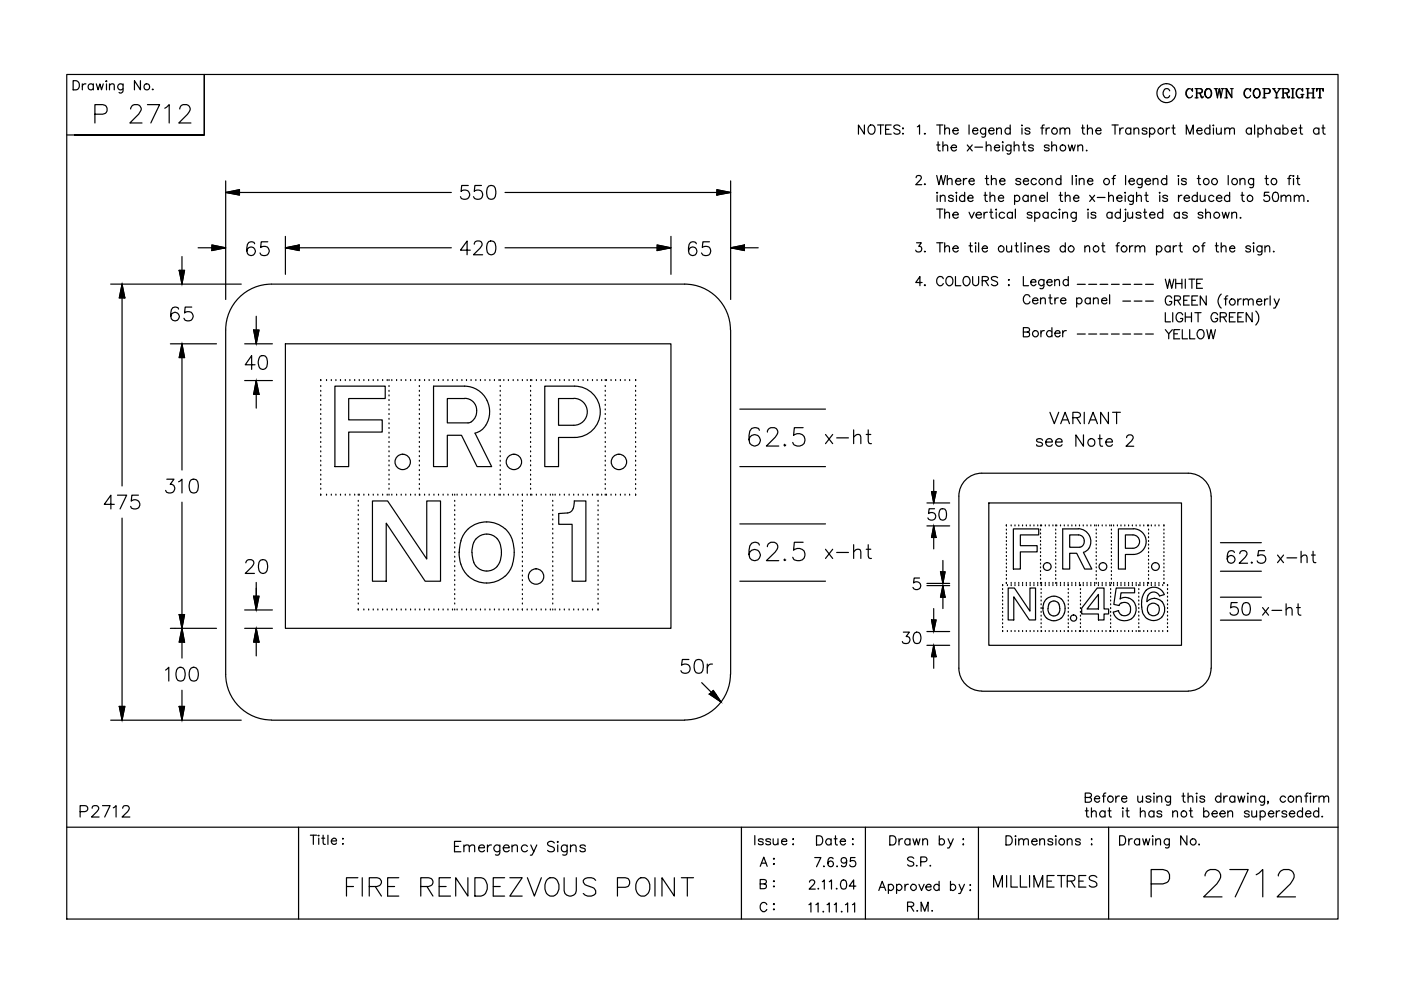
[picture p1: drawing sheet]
<svg xmlns="http://www.w3.org/2000/svg" width="297mm" height="210mm" viewBox="0 0 297 210" stroke-linecap="round" stroke-linejoin="round" font-family="sans-serif">
<g fill="none" stroke="#000" stroke-width=".25">
<path d="M14.2 15.8h269.5v179.1h-269.5zM15.5 17.1h.6a1.03 1.03 0 0 1 .7 1 1.03 1.03 0 0 1-.7 .9h-.6zM17.5 17.8v1.2M18.2 17.8a.64 .64 0 0 0-.7 .5M19.8 18a.62 .62 0 0 0-.9 0 .62 .62 0 0 0 0 .9 .62 .62 0 0 0 .9-.1M19.8 17.8v1.2M20.4 17.8l.4 1.2 .4-1.2 .3 1.2 .4-1.2M22.6 17.8v1.2M22.6 17.1v.2l-.1-.1zM23.2 18.1a.67 .67 0 0 1 .9-.2l.1 1.1M23.2 17.8v1.2M26.1 17.8v1.5a.54 .54 0 0 1-.9 .3"/>
<path d="M26.1 18a.64 .64 0 0 0-.9-.1 .64 .64 0 0 0 0 1 .64 .64 0 0 0 .9-.1M29.8 17.1v1.9l-1.3-1.9v1.9M32.4 18.9l-.1 .1h.2M248 19.3a.72 .72 0 0 0-.8-.5 .72 .72 0 0 0-.6 .8v.4a.72 .72 0 0 0 .6 .7 .72 .72 0 0 0 .8-.4M252.1 18.8a1.12 1.12 0 0 0 0 1.9M252.7 19.1l.1 .2v-.5l-.1 .3a.72 .72 0 0 0-.8-.3 .72 .72 0 0 0-.5 .8 .87 .87 0 0 0 .2 .8 .87 .87 0 0 0 .9 .3l.3-.4M253.4 18.8h1.1l.4 .2v.3l-.1 .3-1 .1M253.7 18.8v1.9M253.8 18.8v1.9M254.2 19.7l.3 .2 .3 .7h.3M254.4 19.8l.4 .9h.1l.2-.3M254.5 18.8l.4 .4-.1 .4-.3 .1"/>
<path d="M256.1 18.8a1 1 0 0 0-.7 1 1 1 0 0 0 .9 .9 1.06 1.06 0 0 0 .6-.9 1.06 1.06 0 0 0-.6-1 1.04 1.04 0 0 0-.8 .9 1.04 1.04 0 0 0 .6 1M256.3 18.8a1.13 1.13 0 0 1 0 1.9M257.4 18.8h.7M257.7 18.8l.4 1.9 .4-1.9 .3 1.9 .4-1.9M257.8 18.8l.3 1.5M258.6 18.8l.2 1.5M258.9 18.8h.6M259.7 18.8h.4M260 18.8v1.9M260.9 18.8h.6M261.2 18.8v1.9l-1.1-1.7M264.4 18.8a1.08 1.08 0 0 0-.6 1 1.08 1.08 0 0 0 .6 .9"/>
<path d="M265.1 19.1v.2v-.5v.3a.73 .73 0 0 0-.9-.3 .73 .73 0 0 0-.4 .8 .88 .88 0 0 0 .2 .9 .88 .88 0 0 0 .9 .2l.2-.4M266.4 18.8a1 1 0 0 0-.7 1 1 1 0 0 0 .8 .9 1.06 1.06 0 0 0 .7-.9 1.06 1.06 0 0 0-.7-1 1.04 1.04 0 0 0-.7 .9 1.04 1.04 0 0 0 .6 1M266.5 18.8a1.13 1.13 0 0 1 0 1.9M267.7 18.8h1.2a.51 .51 0 0 1 .5 .5 .51 .51 0 0 1-.5 .5h-.8M268 18.8v1.9M268.1 18.8v1.9M268.9 18.8l.3 .4-.1 .4-.2 .2M269.8 18.8h.6M270 18.8l.6 1v.9M270.1 18.8l.6 1v.9M271 18.8h.5M271.4 18.8l-.7 1"/>
<path d="M271.8 18.8h1.1l.3 .2 .1 .2-.2 .4-1 .1M272 18.8v1.9M272.1 18.8v1.9M272.6 19.7l.3 .2 .2 .7h.3M272.8 19.8l.3 .9h.2l.1-.3M272.9 18.8l.3 .4-.1 .4-.2 .1M273.8 18.8h.6M274 18.8v1.9M274.1 18.8v1.9M275.4 18.8a1.12 1.12 0 0 0 0 1.9M276.1 19.1l.1 .2v-.5l-.1 .3a.7 .7 0 0 0-.8-.3 .7 .7 0 0 0-.5 .8 .85 .85 0 0 0 .2 .9 .85 .85 0 0 0 .9 .2l.2-.3M276.9 18.8h.7"/>
<path d="M277.2 18.8v1.9M277.3 18.8v1.9M277.3 19.7h1.1M278.1 18.8h.7M278.4 18.8v1.9M278.5 18.8v1.9M279.2 18.8v.5v-.5h1.4v.5l-.2-.5M279.8 18.8v1.9M279.9 18.8v1.9M14.2 28.6h29.1v-12.8v12.8h-27.5M20.1 24.2h1.7a1.02 1.02 0 0 0 .9-1 1.02 1.02 0 0 0-.9-1h-1.7v3.9M27.7 23.1a1.07 1.07 0 0 1 .8-.9h.7a.96 .96 0 0 1 .5 1.5l-.3 .5-1.9 1.9h2.6"/>
<path d="M31.3 22.2h2.5l-1.8 3.9M34.9 22.9l1-.7v3.9M38.1 23.1a.95 .95 0 0 1 .7-.9h.8a.96 .96 0 0 1 .5 1.5l-2.2 2.4h2.6M47.9 38.4v25.1M99.3 39.3h-1.4l-.1 1.3a1.03 1.03 0 0 1 1.5-.1 1.03 1.03 0 0 1-.2 1.6 1.03 1.03 0 0 1-1.5-.4M102.1 39.3h-1.4l-.1 1.3a1.02 1.02 0 0 1 1.5 0 1.02 1.02 0 0 1-.2 1.5 1.02 1.02 0 0 1-1.5-.4M103.6 39.5a.98 .98 0 0 1 1.4 .4 2.46 2.46 0 0 1-.3 2.2 .98 .98 0 0 1-1.4-.4 2.5 2.5 0 0 1 .3-2.2zM154.9 38.4v25.1M183.3 26.5v1.9l-1.3-1.9v1.9M184.4 26.6a.93 .93 0 0 1 1.1 .4 .93 .93 0 0 1-.2 1.2 .72 .72 0 0 1-.8 .2 .72 .72 0 0 1-.5-.7 1.13 1.13 0 0 1 .4-1.1zM186.1 26.5h1.3M186.7 26.5v1.9"/>
<path d="M187.8 27.4h.7M188.9 26.5h-1.1v1.9h1.1M190.8 26.8a.73 .73 0 0 0-.7-.3 .73 .73 0 0 0-.6 .5l.4 .3 .5 .2a.48 .48 0 0 1 .4 .7 .84 .84 0 0 1-1.3 0M191.4 27.2h.1l-.1 .1zM191.4 28.4h.1zM194.2 37.7l.1-.3 .3-.2 .6 .1 .1 .3-.3 .6-.8 1h1.2M194.5 26.9l.5-.4v1.9M196.1 28.3l-.1 .1h.2M196.1 38.9l-.1 .2h.2M198.6 37.2l.5 2 .4-2 .5 2 .5-2M198.6 26.5h1.3M198.6 30.7h.7"/>
<path d="M198.9 30.1v1.5l.1 .3 .4 .1M199.3 26.5v1.9M199.9 31.1a.67 .67 0 0 1 .9-.3l.1 1.2M199.9 30.1v1.9M200.3 27.5l.5-.4 .4 .1 .1 1.2M200.3 26.5v1.9M200.8 38.2l.5-.4 .5 .1 .1 1.3M200.8 37.2v2M201.6 31.3h1.2a.57 .57 0 0 0-.6-.6 .57 .57 0 0 0-.6 .6v.2a.63 .63 0 0 0 .5 .5 .63 .63 0 0 0 .7-.3M202 27.7h1.2a.61 .61 0 0 0-.9-.5 .61 .61 0 0 0-.2 1 .6 .6 0 0 0 1.1 0M202.6 38.4h1.1a.6 .6 0 0 0-.8-.5 .6 .6 0 0 0-.2 1 .56 .56 0 0 0 .5 .3 .56 .56 0 0 0 .5-.3M204.3 37.8v1.4"/>
<path d="M205 37.8a.58 .58 0 0 0-.7 .6M205.1 30.7l1 1.3M205.5 38.4h1.1v-.2a.64 .64 0 0 0-1.1 0 .64 .64 0 0 0 .4 1h.3l.4-.3M205.5 26.5v1.9M206.1 30.7l-1 1.3M206.2 27.7h1.1a.6 .6 0 0 0-.8-.5 .6 .6 0 0 0-.2 1 .57 .57 0 0 0 1 0M206.7 31.2h1.6M208.9 37.8h.7M209 27.1l-.1 1.8-.3 .2-.4-.1M209 27.4a.61 .61 0 0 0-.9-.1 .61 .61 0 0 0 0 .9 .61 .61 0 0 0 .9 0M209.1 31.1a.63 .63 0 0 1 .9-.3l.1 1.2M209.1 30.1v1.9"/>
<path d="M209.2 37.2v1.6l.1 .3 .3 .1M209.6 27.7h1.1a.6 .6 0 0 0-.8-.5 .6 .6 0 0 0-.2 1 .57 .57 0 0 0 1 0M210.2 38.2l.5-.4 .4 .1 .1 1.3M210.2 37.2v2M210.8 31.3h1.1a.6 .6 0 0 0-.8-.5 .6 .6 0 0 0-.2 .9 .62 .62 0 0 0 1 0M211.3 27.5l.5-.4 .4 .1 .1 1.2M211.3 27.1v1.3M211.9 38.4h1.2a.6 .6 0 0 0-.9-.5 .6 .6 0 0 0-.1 1 .56 .56 0 0 0 .5 .3 .56 .56 0 0 0 .5-.3M212.6 30.1v.2zM212.6 30.7v1.3M214.2 27.4a.61 .61 0 0 0-.9-.1 .61 .61 0 0 0 0 .9 .61 .61 0 0 0 .9 0M214.2 26.5v1.9"/>
<path d="M214.3 30.7v1.5a.49 .49 0 0 1-.2 .4 .49 .49 0 0 1-.6 0M214.3 31a.62 .62 0 0 0-.9-.1 .62 .62 0 0 0 0 .9 .62 .62 0 0 0 .9-.1M215 31.1a.67 .67 0 0 1 1-.3v1.2M215 30.1v1.9M216.4 38.1a.6 .6 0 0 0-1 0l.3 .3 .4 .1 .3 .4a.6 .6 0 0 1-1 0M216.7 26.5v.2zM216.7 27.1v1.3M216.8 30.7h.6M217 38.4h1.1a.6 .6 0 0 0-.9-.5 .6 .6 0 0 0-.1 1 .57 .57 0 0 0 1 0M217.1 30.1v1.5v.3l.4 .1M218.4 27.4a.6 .6 0 0 0-1.1 0l.9 .5 .2 .3a.6 .6 0 0 1-1.1 0M219.1 31a.62 .62 0 0 0-1 0l.1 .2 .8 .3 .1 .2a.62 .62 0 0 1-1 0"/>
<path d="M219.7 38.1a.61 .61 0 0 0-.9-.1 .61 .61 0 0 0 0 1 .61 .61 0 0 0 .9-.1M220.7 27.1h.6M221.4 26.5l-.4 .1v.3v1.5M221.8 27.1v1.3M222.1 38.2l.4-.4 .5 .1 .1 1.3M222.1 37.8v1.4M222.4 31a.62 .62 0 0 0-1 0 .9 .9 0 0 0 .9 .5l.1 .2a.62 .62 0 0 1-1 0M222.5 27.1a.58 .58 0 0 0-.7 .6M223 31.1l.3-.3a.44 .44 0 0 1 .7 .3v.9M223 30.1v1.9M224.8 27.5l.4-.4 .5 .1 .1 1.2M224.8 27.1v1.3"/>
<path d="M224.9 38.1a.61 .61 0 0 0-.9-.1 .61 .61 0 0 0 0 1 .61 .61 0 0 0 .9-.1M224.9 37.2v2M225.8 27.5l.4-.4 .5 .1 .1 1.2M226.5 30.7l.4 1.3 .4-1.3 .3 1.3 .4-1.3M227.3 37.2v2M228.1 37.3h.2zM228.2 37.8v1.4M228.5 31.1l.5-.4 .5 .1v1.2M228.5 30.7v1.3M228.8 38.2l.5-.4 .5 .1v1.3M228.8 37.8v1.4M229.3 27.1h.6"/>
<path d="M229.5 26.5v1.6l.2 .3h.3M230.4 31.8l-.1 .1h.2M230.6 38.4h1.1a.6 .6 0 0 0-.8-.5 .6 .6 0 0 0-.2 1 .56 .56 0 0 0 .5 .3 .56 .56 0 0 0 .5-.3M230.6 27.5l.4-.4 .5 .1 .1 1.2M230.6 26.5v1.9M232.3 27.7h1.1v-.2a.64 .64 0 0 0-1.1 0 .64 .64 0 0 0 .5 .9h.3l.3-.2M235.8 37.8h.6M235.8 26.5h1.3M236.4 26.5v1.9M236.5 37.2l-.4 .1v.3v1.6M237.4 27.1v1.3M238.2 27.1a.64 .64 0 0 0-.8 .6"/>
<path d="M238.6 37.2v2M239.4 38.4h1.1a.6 .6 0 0 0-.8-.5 .6 .6 0 0 0-.2 1 .56 .56 0 0 0 .5 .3 .56 .56 0 0 0 .5-.3M239.7 27.4a.61 .61 0 0 0-.9-.1 .61 .61 0 0 0 0 .9 .61 .61 0 0 0 .9 0M239.7 27.1v1.3M240.4 27.5l.4-.4 .5 .1 .1 1.2M240.4 27.1v1.3M242.2 37.8l-.1 1.8-.3 .2-.5-.1M242.2 38.1a.61 .61 0 0 0-.9-.1 .61 .61 0 0 0 0 1 .61 .61 0 0 0 .9-.1M242.8 38.4h1.1a.6 .6 0 0 0-.8-.5 .6 .6 0 0 0-.2 1 .56 .56 0 0 0 .5 .3 .56 .56 0 0 0 .5-.3M243.2 27.4a.57 .57 0 0 0-1 0v.2l.9 .3 .1 .3a.57 .57 0 0 1-1 0M243.7 27.4a.63 .63 0 0 1 1-.1 .63 .63 0 0 1 0 1 .63 .63 0 0 1-1-.1M243.7 27.1v2"/>
<path d="M244.5 38.2l.5-.4 .4 .1 .1 1.3M244.5 37.8v1.4M247.3 27.1v1.3M247.4 38.1a.63 .63 0 0 0-1-.1 .63 .63 0 0 0 0 1 .63 .63 0 0 0 1-.1M247.4 37.2v2M248 27.1a.58 .58 0 0 0-.7 .6M248.5 27.1h.6M248.8 26.5v1.6v.3h.4M249.9 37.2v.2zM249.9 37.8v1.4M251.5 38.1a.57 .57 0 0 0-1 0l.1 .2a.9 .9 0 0 1 .9 .5v.1a.57 .57 0 0 1-1 0M251.5 28.4v-1.9l.8 1.9 .7-1.9v1.9"/>
<path d="M253.4 20.7h.6M253.8 27.7h1.1a.6 .6 0 0 0-.9-.5 .6 .6 0 0 0-.2 1 .57 .57 0 0 0 1.1 0M253.8 37.8h.7M254.1 37.2v1.6l.1 .3 .4 .1M256.5 27.4a.61 .61 0 0 0-.9-.1 .61 .61 0 0 0 0 .9 .61 .61 0 0 0 .9 0M256.5 26.5v1.9M257.3 27.1v1.3M257.3 26.5v.2zM257.9 27.1l.1 1.3h.5l.4-.3M258.9 27.1v1.3M259.7 27.5l.5-.4 .4 .1 .1 1.2M259.7 27.1v1.3"/>
<path d="M259.7 20.7h.5M260.4 37.2v2M260.7 27.5l.5-.4 .4 .1 .1 1.2M261.2 20.6l-1.1-1.8v1.9M262.9 38.2l.5-.4 .4 .1 .2 1.3M262.9 37.8v1.4M265.3 27.4a.61 .61 0 0 0-.9-.1 .61 .61 0 0 0 0 .9 .61 .61 0 0 0 .9 0M265.3 27.1v1.3M265.8 37.8l-.1 1.8-.3 .2-.4-.1M265.8 38.1a.61 .61 0 0 0-.9-.1 .61 .61 0 0 0 0 1 .61 .61 0 0 0 .9-.1M266 26.5v1.9M266.7 27.4a.63 .63 0 0 1 1-.1 .63 .63 0 0 1 0 1 .63 .63 0 0 1-1-.1"/>
<path d="M266.7 27.1v2M267.7 20.7h.7M268.2 37.8h.7M268.5 37.2v1.6l.1 .3 .4 .1M268.5 27.5l.5-.4 .4 .1 .1 1.2M268.5 26.5v1.9M270.4 20.7h.6M271.4 27.4a.63 .63 0 0 0-1-.1 .63 .63 0 0 0 0 1 .63 .63 0 0 0 1-.1M271.4 27.1v1.3M271.8 20.7h.6M272 27.4a.61 .61 0 0 1 .9-.1 .61 .61 0 0 1 0 .9 .61 .61 0 0 1-.9 0M272 26.5v1.9"/>
<path d="M273 37.8h.7M273.8 37.2l-.4 .1-.1 .3v1.6M273.8 27.7h1.1a.6 .6 0 0 0-.9-.5 .6 .6 0 0 0-.1 1 .57 .57 0 0 0 1 0M273.8 20.7h.6M274.1 37.3h.2zM274.2 37.8v1.4M274.9 37.8h.6M275.1 37.2v1.6l.2 .3 .3 .1M275.4 27.1h.7M275.7 26.5v1.6l.1 .3h.4M275.8 20h.7M276.1 20v.7"/>
<path d="M276.2 20v.7M276.9 20.7h.7M278.1 20.7h.7M279.5 20.7h.7M279.6 27.4a.63 .63 0 0 0-.9-.1 .63 .63 0 0 0 0 1 .63 .63 0 0 0 .9-.1M279.6 27.1v1.3M280.3 27.1h.6M280.5 26.5v1.6l.1 .3h.4M38 57.3h1.1l-.5 2.9zM38.6 54.4v5.8M42 52.5h5.9M44.9 51.9l3 .6-3 .6z"/>
<path d="M47.9 40.8l2.9-.6v1.2zM47.9 40.8h47.8M54 51.7a.85 .85 0 0 0-1.2-.3 2.26 2.26 0 0 0 0 2.7 .91 .91 0 0 0 1.3-.5 .91 .91 0 0 0-.6-1.2 .91 .91 0 0 0-1.2 .8M56.8 51.3h-1.4l-.1 1.2a1.04 1.04 0 0 1 1.5 0 1.04 1.04 0 0 1-.2 1.5 1.04 1.04 0 0 1-1.5-.4M60.5 52.5l2.9-.6v1.2zM60.5 50.1v8.1M60.5 52.5h35.2M99.7 53h-2.1l1.4-1.9v2.9M100.6 51.8a.65 .65 0 0 1 .5-.7h.6a.69 .69 0 0 1 .4 1.1l-1.7 1.8h1.9M103.6 51.2a.98 .98 0 0 1 1.4 .4 2.4 2.4 0 0 1-.3 2.2 .93 .93 0 0 1-1.4-.3 2.46 2.46 0 0 1 .3-2.3zM107.1 40.8h47.8M107.1 52.5h35.2"/>
<path d="M139.3 51.9l3 .6-3 .6zM142.3 50.1v8.1M147.6 51.7a.85 .85 0 0 0-1.2-.3 2.26 2.26 0 0 0 0 2.7 .89 .89 0 0 0 1.3-.5 .89 .89 0 0 0-.6-1.2 .89 .89 0 0 0-1.1 .8M150.4 51.3h-1.4l-.1 1.2a1.03 1.03 0 0 1 1.5 0 1.03 1.03 0 0 1-.2 1.6 1.03 1.03 0 0 1-1.5-.5M152 40.2l2.9 .6-2.9 .6zM154.9 52.5l2.9-.6v1.2zM154.9 52.5h5.9M194.3 51.5h1l-.5 .7a.65 .65 0 0 1 .5 1 .65 .65 0 0 1-1.1 .1v-.3M195.5 59.9h-1.3l.8-1.3v2M196.1 53.3h-.1h.2M198.6 44.3h1.3M198.6 51.5h1.3"/>
<path d="M198.7 41.4v1.3M198.7 40.8l.1 .1-.1 .1zM199.3 44.3v2M199.3 51.5v1.9M199.4 41.8l.4-.4 .5 .1 .1 1.2M199.4 41.4v1.3M200 59.1a.72 .72 0 0 0-.8-.5 .72 .72 0 0 0-.6 .8 .86 .86 0 0 0 .2 .9 .86 .86 0 0 0 .9 .2l.3-.4M200.3 45.3a.67 .67 0 0 1 .9-.2l.1 1.2M200.3 52.5l.5-.4 .4 .1 .1 1.2M200.3 44.3v2M200.3 51.5v1.9M200.8 58.9l.1-.2a.95 .95 0 0 1 1.1 .6 .95 .95 0 0 1-.4 1.2 .88 .88 0 0 1-1-.3 .88 .88 0 0 1 0-1.1z"/>
<path d="M202 45.6h1.2a.62 .62 0 0 0-.7-.6 .62 .62 0 0 0-.6 .6 .62 .62 0 0 0 .6 .7l.7-.3M202 52.7h1.2a.61 .61 0 0 0-.9-.5 .61 .61 0 0 0-.2 .9 .6 .6 0 0 0 1.1 0M202.1 41.7a.56 .56 0 0 0-.5-.3 .56 .56 0 0 0-.5 .3l.3 .3 .5 .1a.33 .33 0 0 1 .1 .5 .7 .7 0 0 1-.9-.1M202.6 58.6v2h1.1M202.7 40.9h.2l-.1 .1zM202.8 41.4v1.3M204.4 58.9a.74 .74 0 0 1 .8-.2 .74 .74 0 0 1 .5 .7v.4a.74 .74 0 0 1-.8 .8 .74 .74 0 0 1-.7-.8zM204.5 41.7a.62 .62 0 0 0-.9-.1 .62 .62 0 0 0 0 .9 .62 .62 0 0 0 .9 0M204.5 40.8v1.9M205.2 42h1.1a.55 .55 0 0 0-.5-.6 .55 .55 0 0 0-.6 .6 .61 .61 0 0 0 .4 .7 .61 .61 0 0 0 .7-.2M205.5 45l.5 1.3 .6-1.3M205.5 52.1h.6"/>
<path d="M205.8 51.5v1.5v.3l.4 .1M206.2 58.6v1.4a.64 .64 0 0 0 .7 .6 .64 .64 0 0 0 .6-.6v-1.4M206.9 51.5v.1zM206.9 52.1v1.3M206.9 45.6h1.2a.62 .62 0 0 0-.7-.6 .62 .62 0 0 0-.5 .6 .62 .62 0 0 0 .5 .7l.7-.3M207.5 51.5v1.9M208.3 52.7h1.1a.6 .6 0 0 0-.9-.5 .6 .6 0 0 0-.2 .9 .57 .57 0 0 0 1.1 0M208.3 59.5l1.1-.1a.4 .4 0 0 0 .2-.3 .4 .4 0 0 0-.2-.4l-1.1-.1v2M208.6 45v1.3M208.6 41.4h.7M208.9 40.8v1.5l.1 .3 .4 .1M208.9 59.5l.7 1.1"/>
<path d="M209.4 45a.58 .58 0 0 0-.8 .6M209.8 45h.7M209.9 41.8l.5-.4 .4 .1 .1 1.2M209.9 40.8v1.9M210.1 44.3v1.6l.1 .3 .4 .1M211.2 44.3v.2zM211.2 45v1.3M211.5 58.9a.75 .75 0 0 0-1.3 .2l.2 .3 .9 .3 .2 .3v.3a.84 .84 0 0 1-1.3 0M211.7 42h1.1a.55 .55 0 0 0-.6-.6 .55 .55 0 0 0-.5 .6 .61 .61 0 0 0 .3 .7 .61 .61 0 0 0 .8-.2M213 45.3a.64 .64 0 0 0-.9-.1 .64 .64 0 0 0 0 .9 .64 .64 0 0 0 .9-.1M213.4 52.1l.1 1.2 .5 .1 .5-.4M213.8 59.4h.2z"/>
<path d="M214.5 52.1v1.3M214.6 45.3a.62 .62 0 0 0-.9-.1 .62 .62 0 0 0 0 .9 .62 .62 0 0 0 .9-.1M214.6 45v1.3M215.1 41.7a.62 .62 0 0 1 .9-.1 .62 .62 0 0 1 0 .9 .62 .62 0 0 1-.9 0M215.1 41.4v1.9M215.2 52.1h.6M215.3 44.3v2M215.5 51.5v1.5l.1 .3 .4 .1M216.5 51.5v1.9M217 58.6v2h1.1M217.3 51.5l.1 .1h-.1zM217.3 52.1v1.3"/>
<path d="M218 52.5l.5-.4 .4 .1 .1 1.2M218 52.1v1.3M218 41.7a.64 .64 0 0 0-1-.1 .64 .64 0 0 0 0 1 .64 .64 0 0 0 1-.1M218 41.4v1.3M218.5 59.8h1.1a.6 .6 0 0 0-.8-.5 .6 .6 0 0 0-.2 1 .57 .57 0 0 0 1 0M218.6 41.8l.5-.4 .5 .1v1.2M218.6 41.4v1.3M218.8 45.3a.6 .6 0 0 0-1 0l.1 .2 .8 .2 .1 .3a.6 .6 0 0 1-1 0M219.4 45.3a.62 .62 0 0 1 .9-.1 .62 .62 0 0 1 0 .9 .62 .62 0 0 1-.9-.1M219.4 45v1.9M219.7 52.7h1.2a.6 .6 0 0 0-.9-.5 .6 .6 0 0 0-.1 .9 .56 .56 0 0 0 .5 .4 .56 .56 0 0 0 .5-.4M220.4 42h1.1a.55 .55 0 0 0-.5-.6 .55 .55 0 0 0-.6 .6 .61 .61 0 0 0 .4 .7 .61 .61 0 0 0 .7-.2"/>
<path d="M221.3 59.3l-.1 1.7-.2 .2-.5-.1M221.3 59.5a.64 .64 0 0 0-.9-.1 .64 .64 0 0 0 0 1 .64 .64 0 0 0 .9-.1M222 59.8h1.1a.6 .6 0 0 0-.9-.5 .6 .6 0 0 0-.1 1 .57 .57 0 0 0 1 0M222.1 40.8v1.9M222.2 45.3a.62 .62 0 0 0-.9-.1 .62 .62 0 0 0 0 .9 .62 .62 0 0 0 .9-.1M222.2 45v1.3M222.4 52.4a.57 .57 0 0 0-1 0l.1 .2 .8 .3 .1 .2a.57 .57 0 0 1-1 0M223.6 59.6l.5-.3 .5 .1v1.2M223.6 59.3v1.3M224 45.3a.62 .62 0 0 0-.9-.1 .62 .62 0 0 0 0 .9 .62 .62 0 0 0 .9-.1M224.6 41.4h.6M224.6 44.3l.2 .1-.2 .1z"/>
<path d="M224.6 45v1.3M224.8 40.8v1.5l.1 .3 .4 .1M225.3 45.3a.67 .67 0 0 1 .9-.2l.1 1.2M225.3 45v1.3M225.9 52.4a.61 .61 0 0 0-.9-.1 .61 .61 0 0 0 0 .9 .61 .61 0 0 0 .9-.1M225.9 51.5v1.9M225.9 41.8l.4-.4 .5 .1 .1 1.2M225.9 40.8v1.9M226.5 59.5a.62 .62 0 0 0-.9-.1 .62 .62 0 0 0 0 1 .62 .62 0 0 0 .9-.1M226.5 58.6v2M227.6 42h1.1a.57 .57 0 0 0-.5-.6 .57 .57 0 0 0-.6 .6v.2a.63 .63 0 0 0 .5 .5 .63 .63 0 0 0 .6-.2M228.2 45v1.5a.53 .53 0 0 1-.9 .4"/>
<path d="M228.2 45.3a.64 .64 0 0 0-.9-.1 .64 .64 0 0 0 0 .9 .64 .64 0 0 0 .9-.1M230 52.5l.5-.4 .4 .1 .1 1.2M230 52.1v1.3M230.7 44.3v.2l-.1-.1zM230.7 45v1.3M231 41.4l1.1 1.3M232.1 41.4l-1.1 1.3M232.3 45.3a.62 .62 0 0 0-1 0l.1 .2a.9 .9 0 0 1 .9 .4v.1a.62 .62 0 0 1-1 0M232.6 41.9h1.7M233.6 52.1h.6M233.8 51.5v1.5l.1 .3 .4 .1M235 41.8l.5-.4 .4 .1 .2 1.2"/>
<path d="M235 40.8v1.9M235.8 45.3a.62 .62 0 0 0-.9-.1 .62 .62 0 0 0 0 .9 .62 .62 0 0 0 .9-.1M235.8 45v1.3M236.6 52.1h.7M236.8 42h1.1a.56 .56 0 0 0-.6-.6 .56 .56 0 0 0-.5 .6 .61 .61 0 0 0 .4 .7 .61 .61 0 0 0 .7-.2M237.3 51.5l-.3 .1-.1 .3v1.5M237.5 45.3a.64 .64 0 0 0-.9-.1 .64 .64 0 0 0 0 .9 .64 .64 0 0 0 .9-.1M237.5 44.3v2M238.6 40.8v.2zM238.6 41.4v1.3M238.6 44.3v.2zM238.6 45v1.6v.3h-.4"/>
<path d="M239.1 45l.1 1.2 .5 .1 .4-.4M239.5 52.1v1.3M240.1 45v1.3M240.2 52.1a.65 .65 0 0 0-.7 .6M240.3 41.4l-.1 1.8-.2 .1h-.5M240.3 41.7a.62 .62 0 0 0-.9-.1 .62 .62 0 0 0 0 .9 .62 .62 0 0 0 .9 0M240.7 52.5l.4-.4 .5 .1 .1 1.2M240.7 52.1v1.3M241 41.8l.4-.4 .5 .1 .1 1.2M241 40.8v1.9M241.7 52.5l.5-.4 .4 .1 .1 1.2M241.9 45.3a.65 .65 0 0 0-1.1 0l.3 .3 .7 .1 .1 .3a.65 .65 0 0 1-1.1 0"/>
<path d="M242.5 45h.6M242.7 44.3v1.6l.1 .3 .4 .1M242.7 41.4h.7M243 40.8v1.5l.1 .3 .4 .1M243.7 45.6h1.2a.57 .57 0 0 0-.6-.6 .57 .57 0 0 0-.6 .6v.1a.63 .63 0 0 0 .5 .6 .63 .63 0 0 0 .7-.3M245.2 52.4a.63 .63 0 0 1 .9-.1 .63 .63 0 0 1 0 .9 .63 .63 0 0 1-.9-.1M245.2 52.1v2M245.9 40.8v.2zM245.9 41.4v1.3M246.5 45.3a.62 .62 0 0 0-.9-.1 .62 .62 0 0 0 0 .9 .62 .62 0 0 0 .9-.1M246.5 44.3v2M247.1 59.2l.4 1.9 .5-1.9 .4 1.9 .5-1.9"/>
<path d="M247.5 41.7a.57 .57 0 0 0-1 0l.3 .3 .5 .1a.33 .33 0 0 1 .2 .5 .7 .7 0 0 1-1-.1M248.1 52.4a.61 .61 0 0 0-.9-.1 .61 .61 0 0 0 0 .9 .61 .61 0 0 0 .9-.1M248.1 52.1v1.3M248.8 52.1v1.3M249.3 59.2v1.9M249.5 52.1a.65 .65 0 0 0-.7 .6M249.9 41.4v1.3M250 52.1h.6M250 45.3a.62 .62 0 0 0-.9-.1 .62 .62 0 0 0 0 .9 .62 .62 0 0 0 .9-.1M250 45v1.3M250.2 51.5v1.5l.1 .3 .4 .1M250.6 41.4a.65 .65 0 0 0-.7 .6"/>
<path d="M250.6 59.2v1.9M251.1 42h1.1a.62 .62 0 0 0-.9-.5 .62 .62 0 0 0-.2 1 .65 .65 0 0 0 1.1 0M251.3 59.2v1.9M251.7 45.3a.62 .62 0 0 0-1 0l.1 .2 .8 .2 .1 .3a.62 .62 0 0 1-1 0M252.1 59.2h1.2M252.7 59.2v1.9M253.8 41.7a.62 .62 0 0 0-.9-.1 .62 .62 0 0 0 0 .9 .62 .62 0 0 0 .9 0M253.8 40.8v1.9M254.5 41.4l.1 1.2 .4 .1 .5-.4M254.8 52.1h.6M254.9 59.2h-1.2v1.9h1.2M255 45.3a.6 .6 0 0 0-1 0l.1 .2 .8 .2 .1 .3a.6 .6 0 0 1-1 0"/>
<path d="M255.5 41.4v1.3M255.5 51.5l-.3 .1-.2 .3v1.5M255.6 45.3l.4-.3 .5 .1 .1 1.2M255.6 44.3v2M257.4 41.7a.62 .62 0 0 0-.9-.1 .62 .62 0 0 0 0 .9 .62 .62 0 0 0 .9 0M257.7 52.1h.6M257.9 42h1.2a.62 .62 0 0 0-.9-.5 .62 .62 0 0 0-.2 1 .65 .65 0 0 0 1.1 0M257.9 51.5v1.5l.1 .3 .4 .1M258.9 52.5l.5-.4 .5 .1v1.2M258.9 51.5v1.9M259.1 45l.4 1.3 .4-1.3 .3 1.3 .4-1.3M260.7 41.7a.62 .62 0 0 0-.9-.1 .62 .62 0 0 0 0 .9 .62 .62 0 0 0 .9 0"/>
<path d="M260.7 40.8v1.9M260.7 52.7h1.1a.6 .6 0 0 0-.8-.5 .6 .6 0 0 0-.2 .9 .57 .57 0 0 0 1 0M261.2 45.3a.67 .67 0 0 1 .9-.2l.1 1.2M261.2 45v1.3M263 46.1l-.1 .1h.2M263.1 41.4h.7M263.4 40.8v1.5l.1 .3 .3 .1M265.1 52.4a.57 .57 0 0 0-1 0l.1 .2 .9 .3v.2a.57 .57 0 0 1-1 0M265.8 52.1v1.3M265.8 51.5l.1 .1h-.1zM267.6 52.1l-.1 1.8-.3 .2-.5-.1M267.6 52.4a.61 .61 0 0 0-.9-.1 .61 .61 0 0 0 0 .9 .61 .61 0 0 0 .9-.1"/>
<path d="M268.2 52.5l.5-.4 .4 .1 .1 1.2M268.2 52.1v1.3M269 40.8h-.9l-.1 .8a.67 .67 0 0 1 1 0 .67 .67 0 0 1-.1 1 .67 .67 0 0 1-1-.3M270.1 40.9a.64 .64 0 0 1 .9 .2 .99 .99 0 0 1-.6 1.6 1.06 1.06 0 0 1-.5-1.6zM270.1 53.3h-.1h.1M271.6 41.8l.5-.4 .5 .1v1.2M271.6 41.4v1.3M272.6 41.8l.5-.4 .5 .1 .1 1.2M274.4 41.8l.5-.4 .5 .1v1.2M274.4 41.4v1.3M275.4 41.8l.5-.4 .5 .1 .1 1.2M277.3 42.5l-.1 .1h.2"/>
<path d="M23.5 60.2h27.7M25.9 60.2l.6 3h-1.2zM25.9 60.2v42.8M36.1 72.9h9.8M37.9 65.5a.85 .85 0 0 0-1.3-.3 2.28 2.28 0 0 0 0 2.7 .91 .91 0 0 0 1.4-.4 .91 .91 0 0 0-.7-1.3 .91 .91 0 0 0-1.1 .9M38.6 72.9l.5 2.9h-1.1zM38.6 72.9v26.8M40.7 65.1h-1.4l-.2 1.3a1.03 1.03 0 0 1 1.6-.1 1.03 1.03 0 0 1-.2 1.6 1.03 1.03 0 0 1-1.5-.4M51.9 72.9h5.9M53.8 70h1.1l-.6 2.9zM54.1 77.3h-2.1l1.4-1.9v2.9M54.3 67.1v5.8"/>
<path d="M55.2 75.5a.97 .97 0 0 1 1.4 .4 2.4 2.4 0 0 1-.3 2.2 .88 .88 0 0 1-1.4-.3 2.3 2.3 0 0 1 .3-2.3zM60.5 72.9h81.8v60.3h-81.8zM154.9 70a9.7 9.7 0 0 0-9.7-9.8h-87.6a9.7 9.7 0 0 0-9.7 9.8v73a9.7 9.7 0 0 0 9.7 9.7M154.9 70v73M196.1 60.4l-.1 .1 .1 .1 .1-.1M213.8 60.5h.2l-.1 .1zM217 70.4l1.1-.1 .2-.3-.1-.4-.4-.1h-.8v1.9h.8l.4-.2v-.6l-.4-.2M218.4 62.9a.72 .72 0 0 0-.9-.4 .72 .72 0 0 0-.5 .7 .86 .86 0 0 0 .2 1 .86 .86 0 0 0 .9 .1l.3-.3M218.9 63.7h1.2a.62 .62 0 0 0-.7-.5 .62 .62 0 0 0-.6 .6 .62 .62 0 0 0 .6 .6l.7-.2M220.6 63.5a.67 .67 0 0 1 .9-.3l.1 1.2M220.6 63.2v1.2M220.7 70.1v1.3"/>
<path d="M221.4 70.1a.58 .58 0 0 0-.7 .6M222.3 63.2h.7M222.6 62.5v1.6l.1 .2 .4 .1M223 70.4a.63 .63 0 0 0-.9-.1 .63 .63 0 0 0 0 .9 .63 .63 0 0 0 .9-.1M223 69.5v1.9M223.7 63.2v1.2M223.7 70.7h1.1a.6 .6 0 0 0-.9-.5 .6 .6 0 0 0-.2 .9 .57 .57 0 0 0 1.1 0M224.4 63.2a.58 .58 0 0 0-.7 .5M224.8 63.7h1.2a.57 .57 0 0 0-.6-.6 .57 .57 0 0 0-.6 .6v.2a.63 .63 0 0 0 .5 .5 .63 .63 0 0 0 .7-.2M225.3 70.1v1.3M226.1 70.1a.64 .64 0 0 0-.8 .6M228.3 63.4a.64 .64 0 0 1 .9-.1 .64 .64 0 0 1 0 1 .64 .64 0 0 1-.9-.1"/>
<path d="M228.3 63.2v1.9M228.4 70.8h1.7M228.4 60.3h1.7M230.8 70.8h1.7M230.8 60.3h1.7M231.2 63.4a.62 .62 0 0 0-1-.1 .62 .62 0 0 0 0 1 .62 .62 0 0 0 1-.1M231.2 63.2v1.2M231.8 63.5a.63 .63 0 0 1 .9-.3l.1 1.2M231.8 63.2v1.2M233.2 70.8h1.7M233.2 60.3h1.7M233.6 63.7h1.1a.6 .6 0 0 0-.9-.5 .6 .6 0 0 0-.1 1 .62 .62 0 0 0 1 0"/>
<path d="M235.3 62.5v1.9M235.6 70.8h1.7M235.6 60.3h1.7M238.1 70.8h1.6M238.1 60.3h1.6M238.1 63.8h1.6M240.5 70.8h1.6M240.5 60.3h1.6M240.5 63.8h1.6M242.9 70.8h1.6M242.9 60.3h1.6M242.9 63.8h1.6"/>
<path d="M247.1 66.3v1.9h1.1M247.1 69.9l.7 .9 .8-.9M247.8 70.8v1M248.4 63.2a.69 .69 0 0 0-.8-.5 .69 .69 0 0 0-.5 .8v.4a.68 .68 0 0 0 .6 .8 .68 .68 0 0 0 .7-.8h-.4M248.6 66.3v1.9M248.9 70.8h.8M249 63.7l1.1-.1 .2-.3-.1-.4-.4-.2h-.8v2M249.3 60.1h1.3M249.7 63.7l.6 1M250.1 69.9h-1.2v1.9h1.2M250.7 69.9v1.9h1.1M250.8 66.8a.72 .72 0 0 0-.9-.5 .72 .72 0 0 0-.5 .8 .86 .86 0 0 0 .2 .9 .86 .86 0 0 0 .9 .2l.3-.7h-.5"/>
<path d="M251 63.7h.7M251.3 66.3v1.9M251.3 67.2h1.3M252.2 62.7h-1.2v2h1.2M252.2 69.9v1.9h1.1M252.6 66.3v1.9M252.7 63.7h.8M253.3 66.3h1.3M253.7 60.1h.8M253.9 62.7h-1.2v2h1.2M254 70.1a.71 .71 0 0 1 .8-.2 .71 .71 0 0 1 .5 .7v.5a.74 .74 0 0 1-.8 .8 .74 .74 0 0 1-.7-.8zM254 66.3v1.9"/>
<path d="M255.7 62.7v2l-1.2-2v2M255.9 69.9l.4 1.9 .5-1.9 .4 1.9 .5-1.9M258.2 66.8a.72 .72 0 0 0-.9-.5 .72 .72 0 0 0-.5 .8v.4a.7 .7 0 0 0 .7 .7 .7 .7 0 0 0 .7-.7h-.5M258.7 67.2l1.2-.1 .1-.3-.1-.3-.3-.2h-.9v1.9M258.9 62.4a1.95 1.95 0 0 0 0 2.9M259.4 67.2l.6 1M259.6 63.4h.6M260.3 62.7l-.4 .1v.3v1.6M260.7 67.2h.7M261.9 66.3h-1.2v1.9h1.2M262.4 63.4v1.3M262.4 67.2h.8"/>
<path d="M263.2 63.4a.63 .63 0 0 0-.8 .5M263.6 66.3h-1.2v1.9h1.2M263.6 63.8l.5-.4 .5 .1 .1 1.2M263.6 63.4v1.3M264.7 63.8l.4-.4 .5 .1 .1 1.2M265.5 66.3v1.9l-1.3-1.9v1.9M266.2 66a2.02 2.02 0 0 1 0 2.9M266.4 63.9h1.1v-.1a.64 .64 0 0 0-1.1-.1 .64 .64 0 0 0 .5 1h.3l.3-.3M268.1 63.4v1.3M268.8 63.4a.58 .58 0 0 0-.7 .5M269.3 62.7v2M270.1 63.4l.6 1.3 .5-1.3"/>
<path d="M270.7 64.7l-.4 .6h-.3M51.9 80.7h5.9M54.3 80.7l.6 2.9h-1.1zM54.3 80.7v5.8M68 80.7h.1M68 99.8h.1M68 98.8h.1M68 97.8h.1M68 96.8h.1M68 95.8h.1M68 94.8h.1M68 93.8h.1"/>
<path d="M68 92.8h.1M68 91.9h.1M68 90.8h.1M68 89.9h.1M68 88.9h.1M68 87.9h.1M68 86.9h.1M68 85.9h.1M68 84.9h.1M68 83.9h.1M68 83h.1M68 82h.1"/>
<path d="M69.2 80.7h.1M70.2 80.7h.1M71 81.9h10.7v2.6h-7.8v4.5h7.1v2.6h-7.1v7.3h-2.9zM71.2 80.7h.1M72.2 80.7h.1M73.2 80.7h.1M74.2 80.7h.1M75.2 80.7h.1M76.2 80.7h.1M77.1 80.7h.1M78.2 80.7h.1M79.1 80.7h.1"/>
<path d="M80.1 80.7h.1M81.1 80.7h.1M82.1 80.7h.1M82.5 80.7h.1M82.5 82h.1M82.5 83h.1M82.5 83.9h.1M82.5 84.9h.1M82.5 85.9h.1M82.5 86.9h.1M82.5 87.9h.1M82.5 88.9h.1"/>
<path d="M82.5 89.9h.1M82.5 90.8h.1M82.5 91.9h.1M82.5 92.8h.1M82.5 93.8h.1M82.5 94.8h.1M82.5 95.8h.1M82.5 96.8h.1M82.5 97.8h.1M82.5 98.8h.1M82.5 99.8h.1M83.1 80.7h.1"/>
<path d="M84.1 80.7h.1M85.1 80.7h.1M86 80.7h.1M87.1 80.7h.1M88 80.7h.1M88.9 80.7h.1M88.9 82h.1M88.9 83h.1M88.9 83.9h.1M88.9 84.9h.1M88.9 85.9h.1M88.9 86.9h.1"/>
<path d="M88.9 87.9h.1M88.9 88.9h.1M88.9 89.9h.1M88.9 90.8h.1M88.9 91.9h.1M88.9 92.8h.1M88.9 93.8h.1M88.9 94.8h.1M88.9 95.8h.1M88.9 96.8h.1M88.9 97.8h.1M88.9 98.8h.1"/>
<path d="M88.9 99.8h.1M89 80.7h.1M90 80.7h.1M91 80.7h.1M92 80.7h.1M93 80.7h.1M94 80.7h.1M95 80.7h.1M95.9 80.7h.1M96.9 80.7h.1M97.9 80.7h.1M98.5 81.9a5.3 5.3 0 0 1 4.7 3"/>
<path d="M98.5 81.9h-6.6v17h2.9v-6.6h3l3.3 6.6h3.1l-3.5-7.1a4.7 4.7 0 0 0 2.8-6.3l-.3-.6M98.5 84.5a2.52 2.52 0 0 1 2.6 2.5M98.6 84.5h-3.8v5.2h4.4a2.36 2.36 0 0 0 1.8-2.7M98.9 80.7h.1M99.9 80.7h.1M100.9 80.7h.1M101.9 80.7h.1M102.8 80.7h.1M103.9 80.7h.1M104.8 80.7h.1M105.8 80.7h.1M106.1 80.7h.1"/>
<path d="M106.1 82h.1M106.1 83h.1M106.1 83.9h.1M106.1 84.9h.1M106.1 85.9h.1M106.1 86.9h.1M106.1 87.9h.1M106.1 88.9h.1M106.1 89.9h.1M106.1 90.8h.1M106.1 91.9h.1M106.1 92.8h.1"/>
<path d="M106.1 93.8h.1M106.1 94.8h.1M106.1 95.8h.1M106.1 96.8h.1M106.1 97.8h.1M106.1 98.8h.1M106.1 99.8h.1M106.8 80.7h.1M107.8 80.7h.1M108.8 80.7h.1M109.8 80.7h.1M110.8 80.7h.1"/>
<path d="M111.8 80.7h.1M112.5 80.7h.1M112.5 82h.1M112.5 83h.1M112.5 83.9h.1M112.5 84.9h.1M112.5 85.9h.1M112.5 86.9h.1M112.5 87.9h.1M112.5 88.9h.1M112.5 89.9h.1M112.5 90.8h.1"/>
<path d="M112.5 91.9h.1M112.5 92.8h.1M112.5 93.8h.1M112.5 94.8h.1M112.5 95.8h.1M112.5 96.8h.1M112.5 97.8h.1M112.5 98.8h.1M112.5 99.8h.1M112.7 80.7h.1M113.7 80.7h.1M114.7 80.7h.1"/>
<path d="M115.7 80.7h.1M116.7 80.7h.1M117.7 80.7h.1M118.7 80.7h.1M119.6 80.7h.1M120.7 80.7h.1M121.6 80.7h.1M121.7 84.5a2.86 2.86 0 0 1 2.8 2.8 2.86 2.86 0 0 1-2.8 2.9M121.7 84.5h-3.3v5.7h3.3M121.8 81.9a5.4 5.4 0 0 1 5.5 5.4 5.4 5.4 0 0 1-5.5 5.5M121.8 81.9h-6.3v17h2.9v-6.1h3.4M122.6 80.7h.1"/>
<path d="M123.6 80.7h.1M124.6 80.7h.1M125.6 80.7h.1M126.6 80.7h.1M127.6 80.7h.1M128.3 80.7h.1M128.3 82h.1M128.3 83h.1M128.3 83.9h.1M128.3 84.9h.1M128.3 85.9h.1M128.3 86.9h.1"/>
<path d="M128.3 87.9h.1M128.3 88.9h.1M128.3 89.9h.1M128.3 90.8h.1M128.3 91.9h.1M128.3 92.8h.1M128.3 93.8h.1M128.3 94.8h.1M128.3 95.8h.1M128.3 96.8h.1M128.3 97.8h.1M128.3 98.8h.1"/>
<path d="M128.3 99.8h.1M128.6 80.7h.1M129.6 80.7h.1M130.5 80.7h.1M131.5 80.7h.1M132.5 80.7h.1M133.5 80.7h.1M134.8 80.7h.1M134.8 82h.1M134.8 83h.1M134.8 83.9h.1M134.8 84.9h.1"/>
<path d="M134.8 85.9h.1M134.8 86.9h.1M134.8 87.9h.1M134.8 88.9h.1M134.8 89.9h.1M134.8 90.8h.1M134.8 91.9h.1M134.8 92.8h.1M134.8 93.8h.1M134.8 94.8h.1M134.8 95.8h.1M134.8 96.8h.1"/>
<path d="M134.8 97.8h.1M134.8 98.8h.1M134.8 99.8h.1M156.9 86.7h18.1M156.9 98.9h18.1M161 91.2l-.2-.4a1.31 1.31 0 0 0-1.8 .6l-.2 .9 .2 1.7a1.21 1.21 0 0 0 1.9 .2 1.21 1.21 0 0 0-.4-1.9 1.21 1.21 0 0 0-1.7 1M162.7 91.6a.95 .95 0 0 1 .7-.9h.8a.96 .96 0 0 1 .5 1.5l-2.2 2.4h2.6M166.4 94.2l-.2 .2 .2 .2 .2-.2M170.3 90.7h-1.9l-.2 1.6a1.37 1.37 0 0 1 2.1 0 1.37 1.37 0 0 1-.2 2 1.37 1.37 0 0 1-2-.5M175 92.1l1.5 2M176.5 92.1l-1.5 2M177.4 92.8h2.5"/>
<path d="M181 92.7l.7-.6 .7 .2 .1 1.8M181 91.1v3M183.7 92.1h.9M184.1 91.1v2.4l.1 .4 .6 .2M221 93.3a.74 .74 0 0 0-1.2 0l.1 .3 1 .3 .1 .4a.74 .74 0 0 1-1.2 0M221.7 93.7h1.4a.7 .7 0 0 0-.7-.7 .7 .7 0 0 0-.7 .7 .76 .76 0 0 0 .5 .9 .76 .76 0 0 0 .9-.3M222.6 87.4l.9 2.4 1-2.4M223.8 93.7h1.4a.7 .7 0 0 0-.7-.7 .7 .7 0 0 0-.7 .7 .77 .77 0 0 0 .5 .9 .77 .77 0 0 0 .9-.3M224.9 89.8l.9-2.4 1 2.4M225.3 89h1.1M227.5 88.6l1.3-.2a.51 .51 0 0 0 0-.9l-1.3-.1v2.4M228.3 88.6l.8 1.2"/>
<path d="M229.7 92.2v2.4l-1.6-2.4v2.4M229.9 87.4v2.4M230.8 89.8l.9-2.4 1 2.4M231.2 89h1.1M232.8 93h.9M233.2 92.2v1.9l.1 .4 .5 .1M234.5 93.7h1.4a.7 .7 0 0 0-.7-.7 .7 .7 0 0 0-.7 .7 .76 .76 0 0 0 .4 .9 .76 .76 0 0 0 1-.3M235 87.4v2.4l-1.6-2.4v2.4M235.9 87.4h1.6M236.7 87.4v2.4M238.9 92.8l.1-.4a.79 .79 0 0 1 1-.1 .55 .55 0 0 1 .1 .8l-1.4 1.5h1.7M24.2 106.9h-2.1l1.4-1.9v2.9"/>
<path d="M24.9 105h2l-1.4 2.9M25.9 109.9v42.8M29.4 105h-1.4l-.2 1.3a1.03 1.03 0 0 1 1.6-.1 1.03 1.03 0 0 1-.2 1.6 1.03 1.03 0 0 1-1.5-.4M35.4 101.6h1.5l-.8 1.1a.94 .94 0 0 1 1 1.1 .94 .94 0 0 1-1.3 .7l-.4-.1-.3-.4M37.9 102.2l.7-.6v2.9M38.6 106.5v33M40.5 101.7a.98 .98 0 0 1 1.4 .5 2.5 2.5 0 0 1-.3 2.2 .98 .98 0 0 1-1.4-.4 2.5 2.5 0 0 1 .3-2.3zM52.1 119.3l.2-.4a.98 .98 0 0 1 1.4 0 .95 .95 0 0 1-.3 1.3l-1.4 1.4h1.9M55.2 118.8a.98 .98 0 0 1 1.4 .4 2.4 2.4 0 0 1-.3 2.2 .91 .91 0 0 1-1.4-.4 2.4 2.4 0 0 1 .3-2.2zM68 105h.1M68 103.7h.1M68 102.7h.1"/>
<path d="M68 101.7h.1M68 100.8h.1M69.2 105h.1M70.2 105h.1M71.2 105h.1M72.2 105h.1M73.2 105h.1M74.2 105h.1M75.2 105h.1M76 119.1h.1M76 118.2h.1M76 117.2h.1"/>
<path d="M76 116.2h.1M76 115.2h.1M76 114.2h.1M76 113.2h.1M76 112.2h.1M76 111.3h.1M76 110.2h.1M76 109.3h.1M76 108.3h.1M76 107.3h.1M76 106.3h.1M76 105h.1"/>
<path d="M76.2 105h.1M77.1 105h.1M78.2 105h.1M79 106.2h3.2l8.3 12.3v-12.3h2.9v17h-3.3l-8.2-12.3v12.3h-2.9zM79.1 105h.1M80.1 105h.1M81.1 105h.1M82.1 105h.1M82.5 100.8h.1M82.5 101.7h.1M82.5 102.7h.1M82.5 103.7h.1"/>
<path d="M82.5 105h.1M83.1 105h.1M84.1 105h.1M85.1 105h.1M86 105h.1M87.1 105h.1M88 105h.1M88.9 100.8h.1M88.9 101.7h.1M88.9 102.7h.1M88.9 103.7h.1M88.9 105h.1"/>
<path d="M89 105h.1M90 105h.1M91 105h.1M92 105h.1M93 105h.1M94 105h.1M95 105h.1M95.9 105h.1M96.4 105h.1M96.4 106.3h.1M96.4 107.3h.1M96.4 108.3h.1"/>
<path d="M96.4 109.3h.1M96.4 110.2h.1M96.4 111.3h.1M96.4 112.2h.1M96.4 113.2h.1M96.4 114.2h.1M96.4 115.2h.1M96.4 116.2h.1M96.4 117.2h.1M96.4 118.2h.1M96.4 119.1h.1M96.9 105h.1"/>
<path d="M97.3 117.2l.4 2.4M97.4 117.2h.1M97.7 119.6l.6 1.4 1 1.2M97.9 105h.1M98.9 105h.1M99.9 105h.1M100.9 105h.1M101.9 105h.1M102.8 105h.1M103.2 110.7a5.8 5.8 0 0 1 5.8 6.4 7 7 0 0 1-1.9 5.1M103.2 110.7a5.8 5.8 0 0 0-5.8 6.4M103.9 105h.1"/>
<path d="M104.8 105h.1M105.4 114.2l.5 .8M105.4 114.2a3.1 3.1 0 0 0-3.6-.6 3.1 3.1 0 0 0-1.7 3.1 5.4 5.4 0 0 0 .9 3.4M105.8 105h.1M105.9 119.2l-.5 .9M105.9 115a6 6 0 0 1 0 4.2M106.1 100.8h.1M106.1 101.7h.1M106.1 102.7h.1M106.1 103.7h.1M106.1 105h.1M106.8 105h.1"/>
<path d="M107.8 105h.1M108.8 105h.1M109.8 105h.1M110.8 106.3h.1M110.8 107.3h.1M110.8 108.3h.1M110.8 109.3h.1M110.8 110.2h.1M110.8 111.3h.1M110.8 112.2h.1M110.8 113.2h.1M110.8 114.2h.1"/>
<path d="M110.8 115.2h.1M110.8 116.2h.1M110.8 117.2h.1M110.8 118.2h.1M110.8 119.1h.1M110.8 105h.1M111.8 105h.1M112.5 100.8h.1M112.5 101.7h.1M112.5 102.7h.1M112.5 103.7h.1M112.5 105h.1"/>
<path d="M112.7 105h.1M113.7 105h.1M114.7 105h.1M115.7 105h.1M116.7 105h.1M117.2 105h.1M117.2 106.3h.1M117.2 107.3h.1M117.2 108.3h.1M117.2 109.3h.1M117.2 110.2h.1M117.2 111.3h.1"/>
<path d="M117.2 112.2h.1M117.2 113.2h.1M117.2 114.2h.1M117.2 115.2h.1M117.2 116.2h.1M117.2 117.2h.1M117.2 118.2h.1M117.2 119.1h.1M117.7 105h.1M118.7 105h.1M119.6 105h.1M120.7 105h.1"/>
<path d="M121.6 105h.1M121.8 106.2l-.3 1.6M121.8 106.2h2.4v17h-2.9v-12h-2.8v-2.3l1.9-.1a1.3 1.3 0 0 0 1.1-1M122.6 105h.1M123.6 105h.1M124.6 105h.1M125.6 105h.1M126.6 105h.1M126.8 105h.1M126.8 106.3h.1M126.8 107.3h.1M126.8 108.3h.1"/>
<path d="M126.8 109.3h.1M126.8 110.2h.1M126.8 111.3h.1M126.8 112.2h.1M126.8 113.2h.1M126.8 114.2h.1M126.8 115.2h.1M126.8 116.2h.1M126.8 117.2h.1M126.8 118.2h.1M126.8 119.1h.1M127.6 105h.1"/>
<path d="M128.3 100.8h.1M128.3 101.7h.1M128.3 102.7h.1M128.3 103.7h.1M128.3 105h.1M128.6 105h.1M129.6 105h.1M130.5 105h.1M131.5 105h.1M132.5 105h.1M133.5 105h.1M134.8 100.8h.1"/>
<path d="M134.8 101.7h.1M134.8 102.7h.1M134.8 103.7h.1M134.8 105h.1M156.9 111.1h18.1M161 115.6a1.07 1.07 0 0 0-1.6-.4 3.6 3.6 0 0 0-.4 3.1 1.21 1.21 0 0 0 1.9 .2 1.21 1.21 0 0 0-.4-1.9 1.21 1.21 0 0 0-1.7 1M162.7 115.9a.95 .95 0 0 1 .7-.9h.8a.99 .99 0 0 1 .5 1.5l-2.2 2.4h2.6M166.4 118.5l-.2 .2 .2 .2 .2-.2M170.3 115h-1.9l-.2 1.7a1.37 1.37 0 0 1 2.1-.1 1.37 1.37 0 0 1-.2 2.1 1.37 1.37 0 0 1-2-.5M175 116.5l1.5 1.9M176.5 116.5l-1.5 1.9M177.4 117.1h2.5"/>
<path d="M181 117l.7-.5 .7 .1 .1 1.8M181 115.5v2.9M183.7 116.5h.9M184.1 115.5v2.4l.1 .4 .6 .1M196.5 111.5h4.9M196.5 106.6h4.9M197.5 104.2h1l-.5 2.4zM198 101.8v4.8M198 111.5v4.9M198 111.5l.5 2.5h-1zM198.1 107.9h-1.1l-.1 1a.87 .87 0 0 1 1.3 0 .87 .87 0 0 1-.2 1.3 .87 .87 0 0 1-1.3-.4M199.4 108a.86 .86 0 0 1 1.2 .3 2.09 2.09 0 0 1-.3 1.9 .77 .77 0 0 1-1.1-.4 2.01 2.01 0 0 1 .2-1.8z"/>
<path d="M199.9 118.8v4.9M203.3 105.2v36.5a4.8 4.8 0 0 0 4.8 4.8M209.6 106.6h40.9v30.2h-40.9zM213.4 112.4h.1M213.4 113.2h.1M213.4 114h.1M213.4 114.8h.1M213.4 115.6h.1M213.4 116.4h.1M213.4 117.2h.1M213.4 118h.1M213.4 118.8h.1"/>
<path d="M213.4 119.6h.1M213.4 111.5h.1M214.4 111.5h.1M214.9 112.1h5.3v1.3h-3.9v2.3h3.6v1.3h-3.6v3.7h-1.4zM215.2 111.5h.1M216 111.5h.1M216.8 111.5h.1M217.6 111.5h.1M218.4 111.5h.1M219.2 111.5h.1M220 111.5h.1M220.6 119.6h.1"/>
<path d="M220.6 118.8h.1M220.6 118h.1M220.6 117.2h.1M220.6 116.4h.1M220.6 115.6h.1M220.6 114.8h.1M220.6 114h.1M220.6 113.2h.1M220.6 112.4h.1M220.6 111.5h.1M220.8 111.5h.1M221.6 111.5h.1"/>
<path d="M222.4 111.5h.1M223.2 111.5h.1M223.8 119.6h.1M223.8 118.8h.1M223.8 118h.1M223.8 117.2h.1M223.8 116.4h.1M223.8 115.6h.1M223.8 114.8h.1M223.8 114h.1M223.8 113.2h.1M223.8 112.4h.1"/>
<path d="M223.8 111.5h.1M224 111.5h.1M224.8 111.5h.1M225.7 111.5h.1M226.5 111.5h.1M227.3 111.5h.1M228.1 111.5h.1M228.6 112.1a2.65 2.65 0 0 1 2.4 1.5M228.6 112.1h-3.3v8.6h1.5v-3.4h1.5l1.7 3.4h1.5l-1.8-3.6M228.6 113.4a1.25 1.25 0 0 1 1.3 1.3M228.7 113.4h-1.9v2.6h2.2M228.9 111.5h.1"/>
<path d="M229.3 115.9l-.3 .1M229.7 111.5h.1M229.9 114.7a1.29 1.29 0 0 1-.6 1.2M230.5 111.5h.1M230.8 116.3l-.4 .5-.7 .3M231 113.6l.3 1.4-.4 1.3M231.3 111.5h.1M232.1 111.5h.1M232.4 119.6h.1M232.4 118.8h.1M232.4 118h.1M232.4 117.2h.1"/>
<path d="M232.4 116.4h.1M232.4 115.6h.1M232.4 114.8h.1M232.4 114h.1M232.4 113.2h.1M232.4 112.4h.1M232.4 111.5h.1M232.9 111.5h.1M233.7 111.5h.1M234.5 111.5h.1M235.3 111.5h.1M235.6 119.6h.1"/>
<path d="M235.6 118.8h.1M235.6 118h.1M235.6 117.2h.1M235.6 116.4h.1M235.6 115.6h.1M235.6 114.8h.1M235.6 114h.1M235.6 113.2h.1M235.6 112.4h.1M235.6 111.5h.1M236.1 111.5h.1M236.9 111.5h.1"/>
<path d="M237.7 111.5h.1M238.5 111.5h.1M238.6 113.4h1.6a1.42 1.42 0 0 1 1.4 1.4 1.42 1.42 0 0 1-1.4 1.4h-1.6zM239.3 111.5h.1M240.1 111.5h.1M240.3 112.1a2.73 2.73 0 0 1 2.7 2.7 2.73 2.73 0 0 1-2.7 2.8M240.3 112.1h-3.2v8.6h1.5v-3.1h1.7M240.9 111.5h.1M241.7 111.5h.1M242.5 111.5h.1M243.3 111.5h.1M243.5 119.6h.1"/>
<path d="M243.5 118.8h.1M243.5 118h.1M243.5 117.2h.1M243.5 116.4h.1M243.5 115.6h.1M243.5 114.8h.1M243.5 114h.1M243.5 113.2h.1M243.5 112.4h.1M243.5 111.5h.1M244.1 111.5h.1M244.9 111.5h.1"/>
<path d="M245.7 111.5h.1M246.8 111.5h.1M246.8 119.6h.1M246.8 118.8h.1M246.8 118h.1M246.8 117.2h.1M246.8 116.4h.1M246.8 115.6h.1M246.8 114.8h.1M246.8 114h.1M246.8 113.2h.1M246.8 112.4h.1"/>
<path d="M256.8 105.2a4.8 4.8 0 0 0-4.9-4.9h-43.7a4.8 4.8 0 0 0-4.9 4.9M256.8 105.2v36.5M258.8 115.1h8.6M261.7 117.1a.79 .79 0 0 0-1.1-.2 2.06 2.06 0 0 0 0 2.4 .83 .83 0 0 0 1.2-.4 .83 .83 0 0 0-.6-1.1 .83 .83 0 0 0-1 .7M262.9 117.4l.2-.5 .8-.1a.65 .65 0 0 1 .4 1l-1.6 1.6h1.8M265.4 119.2l-.1 .1 .1 .1 .1-.1M268.1 116.8h-1.3l-.1 1.1a.96 .96 0 0 1 1.4 0 .96 .96 0 0 1-.2 1.4 .96 .96 0 0 1-1.4-.4M270.9 117.7l1.2 1.6M272.1 117.7l-1.2 1.6M272.9 118.3h2M275.9 118.2l.6-.5 .5 .1 .1 1.5M275.9 116.9v2.4"/>
<path d="M278.1 117.7h.8M278.4 116.9v1.9l.1 .4 .5 .1M38 130.3h1.1l-.5 2.9zM38.6 133.2l.5 2.9h-1.1zM45.9 133.2h-9.8M51.9 133.2h5.9M51.9 129.3h5.9M53.8 126.4h1.1l-.6 2.9zM54.3 133.2l.6 2.9h-1.1zM54.3 123.5v5.8M54.3 133.2v5.9M76 129.3h.1"/>
<path d="M76 128.1h.1M76 127h.1M76 126.1h.1M76 125.1h.1M76 124.1h.1M76 123.1h.1M76 122.1h.1M76 121.1h.1M76 120.1h.1M77.1 129.3h.1M78.2 129.3h.1M79.1 129.3h.1"/>
<path d="M80.1 129.3h.1M81.1 129.3h.1M82.1 129.3h.1M83.1 129.3h.1M84.1 129.3h.1M85.1 129.3h.1M86 129.3h.1M87.1 129.3h.1M88 129.3h.1M89 129.3h.1M90 129.3h.1M91 129.3h.1"/>
<path d="M92 129.3h.1M93 129.3h.1M94 129.3h.1M95 129.3h.1M95.9 129.3h.1M96.4 120.1h.1M96.4 121.1h.1M96.4 122.1h.1M96.4 123.1h.1M96.4 124.1h.1M96.4 125.1h.1M96.4 126.1h.1"/>
<path d="M96.4 127h.1M96.4 128.1h.1M96.4 129.3h.1M96.9 129.3h.1M97.9 129.3h.1M98.9 129.3h.1M99.3 122.2l1 .7 1.1 .4 1.8 .3M99.9 129.3h.1M100.9 129.3h.1M101 120.1a3 3 0 0 0 4.4 0M101.9 129.3h.1M102.8 129.3h.1"/>
<path d="M103.9 129.3h.1M104.8 129.3h.1M105.8 129.3h.1M106.8 129.3h.1M107 122.2l-1 .7-1.1 .5-1.7 .2M107.8 129.3h.1M108.8 129.3h.1M109.8 129.3h.1M110.8 120.1h.1M110.8 121.1h.1M110.8 122.1h.1M110.8 123.1h.1"/>
<path d="M110.8 124.1h.1M110.8 125.1h.1M110.8 126.1h.1M110.8 127h.1M110.8 128.1h.1M110.8 129.3h.1M111.8 129.3h.1M112.7 129.3h.1M113.7 129.3h.1M114.7 129.3h.1M115.7 129.3h.1M116.7 129.3h.1"/>
<path d="M117.2 120.1h.1M117.2 121.1h.1M117.2 122.1h.1M117.2 123.1h.1M117.2 124.1h.1M117.2 125.1h.1M117.2 126.1h.1M117.2 127h.1M117.2 128.1h.1M117.2 129.3h.1M117.7 129.3h.1M118.7 129.3h.1"/>
<path d="M119.6 129.3h.1M120.7 129.3h.1M121.6 129.3h.1M122.6 129.3h.1M123.6 129.3h.1M124.6 129.3h.1M125.6 129.3h.1M126.8 120.1h.1M126.8 121.1h.1M126.8 122.1h.1M126.8 123.1h.1M126.8 124.1h.1"/>
<path d="M126.8 125.1h.1M126.8 126.1h.1M126.8 127h.1M126.8 128.1h.1M126.8 129.3h.1M146.1 139.8h-1.4l-.2 1.3a1.04 1.04 0 0 1 1.6-.1 1.04 1.04 0 0 1-.2 1.6 1.04 1.04 0 0 1-1.5-.4M147.6 140a.98 .98 0 0 1 1.4 .4 2.5 2.5 0 0 1-.3 2.2 .98 .98 0 0 1-1.4-.4 2.46 2.46 0 0 1 .3-2.2zM156.9 123.2h18.1M191.5 134h1.3l-.7 1a.68 .68 0 0 1 .8 .8 .87 .87 0 0 1-.7 .6 .87 .87 0 0 1-.9-.4M194 134.2a.77 .77 0 0 1 1.1 .3 1.88 1.88 0 0 1-.2 1.9 .85 .85 0 0 1-1.2-.4 1.88 1.88 0 0 1 .3-1.8zM195 122.6h-1.2l-.1 1a.87 .87 0 0 1 1.3 0 .87 .87 0 0 1-.2 1.3 .87 .87 0 0 1-1.2-.4M196.5 123.7h4.9"/>
<path d="M196.5 124.2h4.9M196.5 136.8h4.9M196.5 133.9h4.9M197.5 131.4h1l-.5 2.5zM198 129v4.9M198 136.8v4.9M198 136.8l.5 2.4h-1zM199.4 121.2h1l-.5 2.5zM199.9 124.2v4.8M199.9 124.2l.5 2.4h-1zM212.6 133.9h.1M212.6 133.1h.1"/>
<path d="M212.6 132.2h.1M212.6 131.4h.1M212.6 130.6h.1M212.6 129.8h.1M212.6 129h.1M212.6 128.2h.1M212.6 127.4h.1M212.6 126.6h.1M212.6 125.8h.1M212.6 125h.1M212.6 124.2h.1M213.4 120.4h.1"/>
<path d="M213.4 121.2h.1M213.4 122h.1M213.4 122.8h.1M213.4 123.7h.1M213.6 133.9h.1M213.6 124.2h.1M213.8 124.7h1.3l3.3 4.9v-4.9h1.2v6.7h-1.4l-3.3-4.9v4.9h-1.1zM214.4 123.7h.1M214.4 133.9h.1M214.4 124.2h.1M215.2 123.7h.1M215.2 133.9h.1"/>
<path d="M215.2 124.2h.1M216 123.7h.1M216 133.9h.1M216 124.2h.1M216.8 123.7h.1M216.8 133.9h.1M216.8 124.2h.1M217.6 123.7h.1M217.6 133.9h.1M217.6 124.2h.1M218.4 123.7h.1M218.4 133.9h.1"/>
<path d="M218.4 124.2h.1M219.2 123.7h.1M219.2 133.9h.1M219.2 124.2h.1M220 123.7h.1M220 133.9h.1M220 124.2h.1M220.6 123.7h.1M220.6 122.8h.1M220.6 122h.1M220.6 121.2h.1M220.6 120.4h.1"/>
<path d="M220.7 124.2h.1M220.7 125h.1M220.7 125.8h.1M220.7 126.6h.1M220.7 127.4h.1M220.7 128.2h.1M220.7 129h.1M220.7 129.8h.1M220.7 130.6h.1M220.7 131.4h.1M220.7 132.2h.1M220.7 133.1h.1"/>
<path d="M220.7 133.9h.1M220.8 123.7h.1M220.8 133.9h.1M220.8 124.2h.1M221.1 129a2.35 2.35 0 0 0 2.4 2.6M221.1 129h.1M221.3 128l-.2 1M221.6 123.7h.1M221.6 133.9h.1M221.6 124.2h.1M222.4 123.7h.1M222.4 133.9h.1"/>
<path d="M222.4 124.2h.1M223.2 123.7h.1M223.2 133.9h.1M223.2 124.2h.1M223.4 126.4a2.25 2.25 0 0 1 2.2 1.6M223.5 126.4a2.22 2.22 0 0 0-2.2 1.6M223.8 123.7h.1M223.8 122.8h.1M223.8 122h.1M223.8 121.2h.1M223.8 120.4h.1M224 123.7h.1"/>
<path d="M224 133.9h.1M224 124.2h.1M224.5 128.2l.2 .8M224.6 128.2a1.21 1.21 0 0 0-1.4-.7 1.21 1.21 0 0 0-1 1.2 1.32 1.32 0 0 0 1.1 1.9 1.32 1.32 0 0 0 1.4-1.6M224.8 123.7h.1M224.8 133.9h.1M224.8 124.2h.1M225.6 130a2.22 2.22 0 0 1-2.2 1.6M225.7 123.7h.1M225.7 133.9h.1M225.7 124.2h.1M225.7 128l.1 1-.1 1"/>
<path d="M226.5 123.7h.1M226.5 133.9h.1M226.5 124.2h.1M226.5 125h.1M226.5 125.8h.1M226.5 126.6h.1M226.5 127.4h.1M226.5 128.2h.1M226.5 129h.1M226.5 129.8h.1M226.5 130.6h.1M226.5 131.4h.1"/>
<path d="M226.5 132.2h.1M226.5 133.1h.1M227.3 123.7h.1M227.3 133.9h.1M227.3 124.2h.1M228.1 123.7h.1M228.1 133.9h.1M228.1 124.2h.1M228.9 123.7h.1M228.9 133.9h.1M228.9 124.2h.1M229.1 124.2h.1"/>
<path d="M229.1 125h.1M229.1 125.8h.1M229.1 126.6h.1M229.1 127.4h.1M229.1 128.2h.1M229.1 129h.1M229.1 129.8h.1M229.1 130.6h.1M229.1 131.4h.1M229.1 132.2h.1M229.1 133.1h.1M229.1 133.9h.1"/>
<path d="M229.7 123.7h.1M229.7 133.9h.1M229.7 124.2h.1M230.5 123.7h.1M230.5 133.9h.1M230.5 124.2h.1M231.3 123.7h.1M231.3 133.9h.1M231.3 124.2h.1M232.1 123.7h.1M232.1 133.9h.1M232.1 124.2h.1"/>
<path d="M232.4 123.7h.1M232.4 122.8h.1M232.4 122h.1M232.4 121.2h.1M232.4 120.4h.1M232.6 124.7h1.5v4.4h.9v1.1h-.9v1.2h-1.2v-1.2h-3.6v-1.3zM232.9 123.7h.1M232.9 133.9h.1M232.9 124.2h.1M232.9 126v3.1h-2.4zM233.7 123.7h.1M233.7 133.9h.1"/>
<path d="M233.7 124.2h.1M234.5 123.7h.1M234.5 133.9h.1M234.5 124.2h.1M235.3 123.7h.1M235.3 133.9h.1M235.3 124.2h.1M235.5 124.2h.1M235.5 125h.1M235.5 125.8h.1M235.5 126.6h.1M235.5 127.4h.1"/>
<path d="M235.5 128.2h.1M235.5 129h.1M235.5 129.8h.1M235.5 130.6h.1M235.5 131.4h.1M235.5 132.2h.1M235.5 133.1h.1M235.5 133.9h.1M235.6 123.7h.1M235.6 122.8h.1M235.6 122h.1M235.6 121.2h.1"/>
<path d="M235.6 120.4h.1M236 129.8l.4 .8 .9 .8M236.1 129.8l1-.4 .2 .6 .5 .4M236.1 123.7h.1M236.1 133.9h.1M236.1 124.2h.1M236.9 123.7h.1M236.9 133.9h.1M236.9 124.2h.1M237.5 127a2.4 2.4 0 0 1 2.9 .6 2.4 2.4 0 0 1 .1 3M237.5 127l.2-1.3h2.9v-1h-3.9l-.6 3.4 1.2 .3M237.7 123.7h.1"/>
<path d="M237.7 133.9h.1M237.7 124.2h.1M237.7 127.8l-.5 .5M237.8 127.9a1.4 1.4 0 0 1 1.6 .2 1.4 1.4 0 0 1 .2 1.6M238.5 123.7h.1M238.5 133.9h.1M238.5 124.2h.1M239.1 130.4a1.42 1.42 0 0 1-1.3 0M239.3 123.7h.1M239.3 133.9h.1M239.3 124.2h.1M239.7 129.7l-.5 .6"/>
<path d="M239.9 131.2l-1.2 .4-1.4-.2M240.1 123.7h.1M240.1 133.9h.1M240.1 124.2h.1M240.5 130.6l-.6 .6M240.9 123.7h.1M240.9 133.9h.1M240.9 124.2h.1M241.4 124.2h.1M241.4 125h.1M241.4 125.8h.1M241.4 126.6h.1"/>
<path d="M241.4 127.4h.1M241.4 128.2h.1M241.4 129h.1M241.4 129.8h.1M241.4 130.6h.1M241.4 131.4h.1M241.4 132.2h.1M241.4 133.1h.1M241.4 133.9h.1M241.7 123.7h.1M241.7 133.9h.1M241.7 124.2h.1"/>
<path d="M242 128.6l.2 1.1M242.1 127.5v1.1M242.5 123.7h.1M242.5 133.9h.1M242.5 124.2h.1M243.3 123.7h.1M243.3 133.9h.1M243.3 124.2h.1M243.5 130.1a1.33 1.33 0 0 0 2.1 0M243.5 123.7h.1M243.5 122.8h.1M243.5 122h.1"/>
<path d="M243.5 121.2h.1M243.5 120.4h.1M243.5 130h.1M244.1 123.7h.1M244.1 133.9h.1M244.1 124.2h.1M244.8 126.9l-1.1 .2-.5 .5M244.8 126.9l.8 .2 .8 .5M244.8 126.8h.1M244.9 123.7h.1M244.9 133.9h.1M244.9 124.2h.1"/>
<path d="M245.5 128.4a1.3 1.3 0 0 0-1.8-.2 1.3 1.3 0 0 0-.2 1.8M245.6 128.3l.2 .7-.2 1M245.7 123.7h.1M245.7 133.9h.1M245.7 124.2h.1M246.4 127.6a2.42 2.42 0 0 1-.8 3.7 2.42 2.42 0 0 1-3.4-1.6M246.5 133.9h.1M246.5 124.2h.1M246.8 123.7h.1M246.8 122.8h.1M246.8 122h.1M246.8 121.2h.1"/>
<path d="M246.8 120.4h.1M246.8 126a2.41 2.41 0 0 0-2.5-1.5 2.41 2.41 0 0 0-2.1 2l-.2 1M246.9 126.1l-1.1 .2a1.41 1.41 0 0 0-1.7-.7 1.41 1.41 0 0 0-.9 1.6v.4M247.5 133.9h.1M247.5 124.2h.1M247.5 125h.1M247.5 125.8h.1M247.5 126.6h.1M247.5 127.4h.1M247.5 128.2h.1M247.5 129h.1M247.5 129.8h.1"/>
<path d="M247.5 130.6h.1M247.5 131.4h.1M247.5 132.2h.1M247.5 133.1h.1M258.8 131.5h8.6M258.8 126.6h8.6M258.8 121.1h8.6M262.3 127.8h-1.3l-.1 1.1a.94 .94 0 0 1 1.4 0 .94 .94 0 0 1-.1 1.4 .94 .94 0 0 1-1.4-.4M263.7 127.9a.87 .87 0 0 1 1.3 .4 2.2 2.2 0 0 1-.3 2 .87 .87 0 0 1-1.2-.4 2.2 2.2 0 0 1 .2-2zM267.7 128.8l1.3 1.6M269 128.8l-1.3 1.6M269.7 129.4h2.1"/>
<path d="M272.7 129.3l.5-.5 .6 .1 .2 1.5M272.7 128v2.4M274.9 128.8h.8M275.2 128v2l.2 .3 .4 .1M23.5 152.7h27.7M25.3 149.8h1.2l-.6 2.9zM35.1 142.1l.7-.6v2.9M37.7 141.6a.91 .91 0 0 1 1.4 .5 2.4 2.4 0 0 1-.3 2.2 .98 .98 0 0 1-1.4-.5 2.4 2.4 0 0 1 .3-2.2zM38 149.8h1.1l-.5 2.9zM38.6 146.3v6.4M40.5 141.6a.91 .91 0 0 1 1.4 .5 2.4 2.4 0 0 1-.3 2.2 .98 .98 0 0 1-1.4-.5 2.4 2.4 0 0 1 .3-2.2zM57.6 152.7h87.6"/>
<path d="M148.8 144.7l4.1 4.1M150 140.8v1.9M150.4 147.2l.8-.8 1.7 2.4zM151.1 140.8a.88 .88 0 0 0-1.1 .8M154.9 142.9a9.7 9.7 0 0 1-9.7 9.8M208.2 146.6h43.7M256.8 141.7a4.8 4.8 0 0 1-4.9 4.8M14.2 175.4h269.5M17 172.1h1a.64 .64 0 0 0 .6-.6 .64 .64 0 0 0-.6-.7h-1v2.4M19.5 171.4l.1-.4a.86 .86 0 0 1 1.2 0l.1 .3-.1 .4-1.4 1.5h1.6M21.7 170.8h1.6l-1.1 2.4M24 171.3l.6-.5v2.4"/>
<path d="M26 171.4l.1-.4a.81 .81 0 0 1 1-.1 .71 .71 0 0 1 0 1.2l-1.2 1.1h1.6M63.3 175.4v19.5M65.8 177.1h1.3M66.4 177.1v1.9M67.5 177.2h.2zM67.6 177.7v1.3M68.2 177.7h.6M68.5 177.1v1.5l.1 .3 .4 .1M69.5 177.1v1.9M70.2 178.3h1.1a.56 .56 0 0 0-.5-.6 .56 .56 0 0 0-.6 .6 .6 .6 0 0 0 .4 .7 .6 .6 0 0 0 .7-.3M72.6 178.9h.2zM72.7 177.8v.1z"/>
<path d="M96.4 179.5h.8M97.7 178.4h-1.3v2.2h1.3M98.4 179.5a.77 .77 0 0 1 1-.3l.1 1.4M98.4 179.2v1.4M99.5 179.5l.5-.3h.6v1.4M101.5 179.7h1.2a.67 .67 0 0 0-.9-.5 .67 .67 0 0 0-.2 1.1 .68 .68 0 0 0 1.1 0M103.3 179.2v1.4M104.2 179.2a.71 .71 0 0 0-.9 .5M106 179.2v1.6l-.2 .3a.58 .58 0 0 1-.8 .1M106 179.5a.71 .71 0 0 0-1.1-.2 .71 .71 0 0 0 0 1.1 .71 .71 0 0 0 1.1-.1M106.7 179.7h1.3a.67 .67 0 0 0-1-.5 .67 .67 0 0 0-.2 1.1 .67 .67 0 0 0 1.2 0M108.6 179.5a.79 .79 0 0 1 1-.3l.1 1.4"/>
<path d="M108.6 179.2v1.4M111.8 179.5a.71 .71 0 0 0-1-.2 .71 .71 0 0 0 0 1.1 .71 .71 0 0 0 1-.1M112.5 179.2l.7 1.4 .6-1.4M117.5 178.7a.79 .79 0 0 0-.8-.3 .79 .79 0 0 0-.6 .5l.4 .5 .9 .3 .1 .6a.97 .97 0 0 1-1.4 0M118.3 179.2v1.4M118.3 178.4l.1 .1-.1 .1zM120.2 179.2v1.6a.57 .57 0 0 1-.3 .5 .57 .57 0 0 1-.6-.1M120.2 179.5a.69 .69 0 0 0-1-.1 .69 .69 0 0 0 0 1 .69 .69 0 0 0 1-.1M121 179.5a.79 .79 0 0 1 1-.3l.1 1.4M121 179.2v1.4M124.1 179.5a.67 .67 0 0 0-1.1 0l.1 .2 .7 .2a.39 .39 0 0 1 .2 .6 .8 .8 0 0 1-1-.2M157.2 175.4v19.5"/>
<path d="M160 177.2v1.9M161.8 178.1a.62 .62 0 0 0-1 0 .9 .9 0 0 0 .9 .5l.1 .3a.62 .62 0 0 1-1 0M163.4 178.1a.62 .62 0 0 0-1 0v.2a.9 .9 0 0 1 1 .5v.1a.62 .62 0 0 1-1 0M163.9 177.8l.2 1.2a.63 .63 0 0 0 .8-.2M164.9 177.8v1.3M165.7 178.4h1.1a.6 .6 0 0 0-.8-.5 .6 .6 0 0 0-.2 1 .62 .62 0 0 0 1 0M168.1 177.9h.1zM168.1 179h.1zM173.1 177.2h.7a1.04 1.04 0 0 1 .7 1 1.04 1.04 0 0 1-.7 1h-.7zM176.2 178.1a.63 .63 0 0 0-.9-.1 .63 .63 0 0 0 0 1 .63 .63 0 0 0 .9-.1M176.2 177.8v1.4M176.8 177.8h.7"/>
<path d="M177.1 177.2v1.6l.1 .3 .4 .1M178.2 178.4h1.1a.6 .6 0 0 0-.9-.5 .6 .6 0 0 0-.2 1 .57 .57 0 0 0 1.1 0M180.7 177.9h.2zM180.7 179h.2zM183.5 175.4v19.5M188.7 177.2h.6a1.04 1.04 0 0 1 .7 1 1.04 1.04 0 0 1-.7 1h-.6zM190.6 177.8v1.4M191.4 177.8a.64 .64 0 0 0-.8 .6M192.9 178.1a.61 .61 0 0 0-.9-.1 .61 .61 0 0 0 0 1 .61 .61 0 0 0 .9-.1M192.9 177.8v1.4M193.6 177.8l.3 1.4 .4-1.4 .4 1.4 .3-1.4M195.6 178.2l.5-.4 .4 .1 .2 1.3"/>
<path d="M195.6 177.8v1.4M199.2 178.1a.61 .61 0 0 1 .9-.1 .61 .61 0 0 1 0 1 .61 .61 0 0 1-.9-.1M199.2 177.2v2M201 177.8l.6 1.4 .5-1.4M201.6 179.2l-.4 .6h-.3M204.1 177.9h.2l-.1 .2zM204.2 178.9v.3zM207.4 175.4v19.5M213.3 177.2h.6a1.02 1.02 0 0 1 .7 1 1.02 1.02 0 0 1-.7 1h-.6zM215.3 177.2v.2zM215.3 177.8v1.4M216 178.2l.5-.4 .4 .1 .1 1.3"/>
<path d="M216 177.8v1.4M217 178.2l.5-.4 .4 .1 .1 1.3M218.8 178.4h1.1a.61 .61 0 0 0-.9-.5 .61 .61 0 0 0-.2 1 .6 .6 0 0 0 1.1 0M220.4 178.2l.5-.4 .5 .1 .1 1.3M220.4 177.8v1.4M223.2 178.1a.56 .56 0 0 0-.5-.3 .56 .56 0 0 0-.5 .3l.1 .2 .8 .3 .1 .3a.56 .56 0 0 1-.5 .3 .56 .56 0 0 1-.5-.3M223.7 177.3h.3zM223.9 177.8v1.4M226.3 178.2l.5-.4 .4 .1 .1 1.3M226.3 177.8v1.4M229 178.1a.56 .56 0 0 0-.5-.3 .56 .56 0 0 0-.5 .3l.1 .2 .9 .3v.3a.56 .56 0 0 1-.5 .3 .56 .56 0 0 1-.5-.3M230.1 169.1h.8a.5 .5 0 0 0 .5-.6l-.5-.4h-.8v2h.8a.51 .51 0 0 0 .5-.5 .51 .51 0 0 0-.5-.5"/>
<path d="M230.1 171.9h.6M230.4 171.3v1.5l.1 .3 .4 .1M231.4 177.9h.1v.2zM231.4 172.3l.5-.4 .4 .1 .1 1.2M231.4 171.3v1.9M231.5 178.9v.3zM232 169.3h1.1v-.1a.64 .64 0 0 0-1-.1 .64 .64 0 0 0 .4 1h.3l.3-.3M233.7 168.8h.7M234.3 172.2a.64 .64 0 0 0-1-.1 .64 .64 0 0 0 0 1 .64 .64 0 0 0 1-.1M234.3 171.9v1.3M234.5 168.1l-.4 .1-.1 .3v1.6M234.9 171.9h.7"/>
<path d="M235 175.4v19.5M235.2 171.3v1.5l.1 .3 .3 .1M236.6 168.8v1.3M237.3 168.8a.64 .64 0 0 0-.7 .5M237.4 177.2h.6a1.04 1.04 0 0 1 .7 1 1.04 1.04 0 0 1-.7 1h-.6zM237.8 169.3h1.1a.6 .6 0 0 0-.8-.5 .6 .6 0 0 0-.2 1 .57 .57 0 0 0 1 0M238.1 171.3l.1 .1-.1 .1zM238.1 171.9v1.3M238.7 171.9h.7M239 171.3v1.5l.1 .3 .4 .1M239.3 177.8v1.4M240 177.8a.58 .58 0 0 0-.7 .6"/>
<path d="M241.2 168.8l.1 1.2 .5 .1 .4-.4M241.6 178.1a.61 .61 0 0 0-.9-.1 .61 .61 0 0 0 0 1 .61 .61 0 0 0 .9-.1M241.6 177.8v1.4M241.8 172.3l.4-.4 .5 .1 .1 1.2M241.8 171.3v1.9M242.2 168.8v1.3M242.3 177.8l.3 1.4 .4-1.4 .4 1.4 .4-1.4M244 169.1a.6 .6 0 0 0-1 0l.3 .2 .4 .1 .3 .4a.6 .6 0 0 1-1 0M244.4 177.2v.2zM244.4 177.8v1.4M244.7 168.1v.2zM244.7 168.8v1.3"/>
<path d="M244.7 172.2a.62 .62 0 0 0-.9-.1 .62 .62 0 0 0 0 .9 .62 .62 0 0 0 .9 0M244.7 171.9v1.3M245 178.2l.5-.4 .5 .1 .1 1.3M245 177.8v1.4M245.3 169.2l.5-.4 .4 .1 .1 1.2M245.3 168.8v1.3M246.3 172.2a.57 .57 0 0 0-1 0l.3 .3 .5 .1a.33 .33 0 0 1 .1 .5 .7 .7 0 0 1-.9-.1M247.9 177.8l-.1 1.8-.3 .2-.4-.1M247.9 178.1a.61 .61 0 0 0-.9-.1 .61 .61 0 0 0 0 1 .61 .61 0 0 0 .9-.1M248.2 168.8l-.1 1.8-.3 .1-.5-.1M248.2 169.1a.61 .61 0 0 0-.9-.1 .61 .61 0 0 0 0 .9 .61 .61 0 0 0 .9-.1M248.6 172.3l.5-.4 .5 .1 .1 1.2"/>
<path d="M248.6 171.9v1.3M250.6 168.8h.6M250.9 168.1v1.6l.1 .3 .3 .1M251.6 177.2v2l-1.3-2v2M251.9 169.2l.5-.4 .4 .1 .1 1.2M251.9 168.1v2M252.2 171.9h.6M252.4 171.3v1.5l.1 .3 .4 .1M253.7 168.8v1.3M253.7 168.1l.1 .1-.1 .1zM254.2 178.9l-.1 .2h.2M255.2 172.2a.64 .64 0 0 1 .9-.1 .64 .64 0 0 1 0 1 .64 .64 0 0 1-.9-.1"/>
<path d="M255.2 171.3v1.9M255.4 169.1a.57 .57 0 0 0-1 0l.2 .2 .7 .2 .1 .3a.57 .57 0 0 1-1 0M257 172.5h1.1a.55 .55 0 0 0-.6-.6 .55 .55 0 0 0-.5 .6 .61 .61 0 0 0 .3 .7 .61 .61 0 0 0 .8-.2M258.6 172.5h1.2a.57 .57 0 0 0-.6-.6 .57 .57 0 0 0-.6 .6v.2a.63 .63 0 0 0 .5 .5 .63 .63 0 0 0 .7-.2M258.8 169.1a.63 .63 0 0 0-.9-.1 .63 .63 0 0 0 0 .9 .63 .63 0 0 0 .9-.1M258.8 168.1v2M259.5 168.8v1.3M260.2 168.8a.64 .64 0 0 0-.7 .5M260.3 172.3l.5-.4 .5 .1v1.2M260.3 171.9v1.3M261.8 169.1a.61 .61 0 0 0-.9-.1 .61 .61 0 0 0 0 .9 .61 .61 0 0 0 .9-.1M261.8 168.8v1.3"/>
<path d="M262.4 168.8l.4 1.3 .4-1.3 .3 1.3 .4-1.3M264.6 168.8v1.3M264.6 168.1l.1 .1-.1 .1zM264.9 172.2a.57 .57 0 0 0-1.1 0l.3 .3 .7 .2 .1 .3a.62 .62 0 0 1-1.1 0M265.2 169.2l.5-.4 .5 .1v1.2M265.2 168.8v1.3M265.4 171.9l.1 1.2 .5 .1 .4-.4M266.4 171.9v1.3M267.2 172.2a.62 .62 0 0 1 .9-.1 .62 .62 0 0 1 0 .9 .62 .62 0 0 1-.9 0M267.2 171.9v2M268.1 168.8l-.1 1.8-.3 .1-.4-.1M268.1 169.1a.63 .63 0 0 0-.9-.1 .63 .63 0 0 0 0 .9 .63 .63 0 0 0 .9-.1"/>
<path d="M268.9 170l-.1 .1-.1-.1h.2l-.2 .4M268.9 172.5h1.2a.57 .57 0 0 0-.6-.6 .57 .57 0 0 0-.6 .6v.2a.63 .63 0 0 0 .5 .5 .63 .63 0 0 0 .7-.2M270.6 171.9v1.3M271.3 171.9a.65 .65 0 0 0-.7 .6M272.6 169.1a.63 .63 0 0 0-1-.1 .63 .63 0 0 0 0 .9 .63 .63 0 0 0 1-.1M272.8 172.2a.56 .56 0 0 0-.5-.3 .56 .56 0 0 0-.5 .3l.3 .3 .5 .1a.33 .33 0 0 1 .1 .5 .7 .7 0 0 1-.9-.1M273.4 172.5h1.1a.57 .57 0 0 0-.6-.6 .57 .57 0 0 0-.5 .6v.2a.63 .63 0 0 0 .4 .5 .63 .63 0 0 0 .7-.2M274.8 169.2l.5-.4 .5 .1 .1 1.2M274.8 168.8v1.3M276.2 172.2a.62 .62 0 0 0-1-.1 .62 .62 0 0 0 0 .9 .62 .62 0 0 0 1 0M276.2 171.3v1.9M276.6 168.8h.7"/>
<path d="M276.8 172.5h1.1a.57 .57 0 0 0-.5-.6 .57 .57 0 0 0-.6 .6v.2a.63 .63 0 0 0 .5 .5 .63 .63 0 0 0 .6-.2M277.4 168.1l-.4 .1-.1 .3v1.6M277.7 168.2h.2zM277.8 168.8v1.3M278.5 168.8v1.3M279.2 168.8a.58 .58 0 0 0-.7 .5M279.6 172.2a.62 .62 0 0 0-.9-.1 .62 .62 0 0 0 0 .9 .62 .62 0 0 0 .9 0M279.6 171.3v1.9M279.7 169.2l.4-.4 .5 .1 .1 1.2M279.7 168.8v1.3M280.3 173.1h-.1h.2M280.7 169.2l.4-.4 .5 .1 .1 1.2"/>
<path d="M73.5 188h1.4M75.9 186.1h-2.4v3.9M76.8 186.1v3.9M78.3 188h1.6a1.01 1.01 0 0 0 1-1.2l-.4-.5-.6-.2h-1.6v3.9M79.6 188l1.3 2M82.2 188h1.5M84.6 186.1h-2.4v3.9h2.4M89.2 188h1.7l.5-.3a.88 .88 0 0 0 0-1.4l-.5-.2h-1.7v3.9M90.5 188l1.3 2M93.1 188h1.5M95.5 186.1h-2.4v3.9h2.4M99.2 186.1v3.9l-2.6-3.9v3.9"/>
<path d="M100.7 186.1h1.3a2.07 2.07 0 0 1 1.1 3l-.6 .7-.5 .2h-1.3zM104.6 188h1.5M107 186.1h-2.4v3.9h2.4M108.1 186.1h2.6l-2.6 3.9h2.6M111.8 186.1l1.5 3.9 1.5-3.9M113.2 180.6l-.5 .7h-.2M115.9 186.6a1.34 1.34 0 0 1 1.3-.5 1.34 1.34 0 0 1 1.1 .9 2.2 2.2 0 0 1-.9 3 1.54 1.54 0 0 1-1.9-1.5v-.9zM119.6 186.1v2.7a1.3 1.3 0 0 0 1.3 1.2 1.3 1.3 0 0 0 1.3-1.2v-2.7M126.3 186.6a1.75 1.75 0 0 0-2.6 0 1.07 1.07 0 0 0 .7 1.1l1.1 .4a1.12 1.12 0 0 1 .8 1.3 1.75 1.75 0 0 1-2.6 0M130.9 188.1h1.7l.6-.1a1.05 1.05 0 0 0 .3-1.2 1.05 1.05 0 0 0-.9-.7h-1.7v3.9M135.5 186.3a1.5 1.5 0 0 1 2.3 1.3 1.8 1.8 0 0 1-1.9 2.4 2.3 2.3 0 0 1-.4-3.7zM138.9 186.1v3.9"/>
<path d="M143 186.1v3.9l-2.7-3.9v3.9M144.5 186.1h2.5M145.7 186.1v3.9M161.2 187.4l1.1-.1 .2-.3-.1-.4-.4-.1h-.8v1.9h.8a.51 .51 0 0 0 .5-.5 .51 .51 0 0 0-.5-.5M161.2 183.7l.7-2 .8 2M161.5 183h.9M162.6 191.8a.72 .72 0 0 0-.8-.5 .72 .72 0 0 0-.6 .8 .85 .85 0 0 0 .2 .9 .85 .85 0 0 0 .9 .2l.3-.4M164 182.1h.2l-.1 .1zM164 183.2l.1-.1 .1 .1zM164 186.9h.2zM164 188h.2zM164 191.7l.1-.1 .1 .1z"/>
<path d="M164 192.8h.2zM171.5 191.8l.4-.4v2M171.6 187l.4-.4h.4l.2 .2a.61 .61 0 0 1-.1 .8l-1 .9h1.4M172.7 181.8h1.3l-.9 2M173 191.8l.5-.4v2M173.5 188.3l-.1 .1h.2M174.3 186.9l.5-.3v1.9M174.6 193.2l-.1 .1h.1M174.7 183.6l-.1 .1h.2M175.4 191.8l.4-.4v2M175.8 186.9l.5-.3v1.9M176.6 182.1a.56 .56 0 0 0-.8-.2 1.11 1.11 0 0 0 .4 1.9 .6 .6 0 0 0 .5-.6 .6 .6 0 0 0-.6-.6 .6 .6 0 0 0-.6 .5"/>
<path d="M176.9 191.8l.4-.4v2M177.4 188.3l-.1 .1h.2M177.5 183.6l-.1 .1h.2M178.4 193.2v.1h.1M178.5 186.7a.59 .59 0 0 1 .9 .2 1.71 1.71 0 0 1-.1 1.5 .67 .67 0 0 1-1-.2 1.41 1.41 0 0 1 .2-1.5zM179.3 191.8l.4-.4v2M179.5 182.5a.6 .6 0 0 1-.8 .4 .6 .6 0 0 1-.2-.9 .6 .6 0 0 1 .9 .1 1.98 1.98 0 0 1-.1 1.6 .59 .59 0 0 1-.9-.2M180.7 191.8l.5-.4v2M181.3 181.8h-.9l-.1 .9a.68 .68 0 0 1 1 0 .68 .68 0 0 1-.2 1 .68 .68 0 0 1-1-.3M181.5 187.9h-1.4l.9-1.3v1.9M186.3 188.8l.7-1.9 .8 1.9M186.6 188.1h.9"/>
<path d="M188.4 187.8a.61 .61 0 0 1 .9-.1 .61 .61 0 0 1 0 .9 .61 .61 0 0 1-.9-.1M188.4 187.5v1.9M190.1 187.8a.63 .63 0 0 1 .9-.1 .63 .63 0 0 1 0 .9 .63 .63 0 0 1-.9-.1M190.1 187.5v1.9M191.9 187.5v1.3M192.4 192.2l1.1-.1a.4 .4 0 0 0 .2-.4 .4 .4 0 0 0-.2-.3l-1.1-.1v1.9M192.6 187.5a.58 .58 0 0 0-.7 .5M193.1 192.2l.6 1M193.7 182a.73 .73 0 0 0-.7-.3 .73 .73 0 0 0-.6 .5l.4 .3 .6 .2a.48 .48 0 0 1 .3 .6 .84 .84 0 0 1-1.3 0M194.4 183.5l-.1 .1h.2M194.5 193v.2l.1-.1M194.8 187.5l.6 1.3 .5-1.3"/>
<path d="M195.2 182.7h.9a.51 .51 0 0 0 .4-.5 .51 .51 0 0 0-.4-.5h-.9v1.9M195.3 193.2v-1.9l.8 1.9 .7-1.9v1.9M196.3 188h1.1a.6 .6 0 0 0-.8-.5 .6 .6 0 0 0-.2 1 .57 .57 0 0 0 1 0M197.2 183.5v.1h.1M197.6 193l-.1 .1h.2M199.1 187.8a.63 .63 0 0 0-.9-.1 .63 .63 0 0 0 0 .9 .63 .63 0 0 0 .9-.1M199.1 186.9v1.9M201.5 187.8a.61 .61 0 0 1 .9-.1 .61 .61 0 0 1 0 .9 .61 .61 0 0 1-.9-.1M201.5 186.9v1.9M203.3 187.5l.6 1.3 .6-1.3M203.9 188.8l-.3 .6h-.3M205.6 187.7h.2z"/>
<path d="M205.6 188.8h.2zM210.7 188.1v-2.5l.9 2.5 .9-2.5v2.5M213.4 185.6v2.5M214.3 185.6v2.5h1.4M216.3 185.6v2.5h1.4M218.3 185.6v2.5M219.2 188.1v-2.5l.9 2.5 1-2.5v2.5M222 186.8h.9M223.5 185.6h-1.5v2.5h1.5M224.2 185.6h1.6M225 185.6v2.5M226.3 186.8l1.4-.1 .2-.3-.1-.5-.5-.3h-1v2.5"/>
<path d="M227.1 186.8l.8 1.3M228.7 186.8h1M230.2 185.6h-1.5v2.5h1.5M232.6 186a.88 .88 0 0 0-.9-.4 .88 .88 0 0 0-.8 .6l.1 .3 .4 .2a1.24 1.24 0 0 1 1.2 .7v.3a1.08 1.08 0 0 1-1.7 0M244.1 187.4h2.5l.8-.3a1.53 1.53 0 0 0 .6-1.7 1.53 1.53 0 0 0-1.4-1h-2.5v5.8M255.5 185.7a1.37 1.37 0 0 1 1.1-1.3h1.1a1.41 1.41 0 0 1 .8 2.2l-.5 .8-2.8 2.8h3.9M260.7 184.4h3.9l-2.7 5.8M266.3 185.5l.6-.3 .8-.8v5.8M271 185.7a1.48 1.48 0 0 1 1.2-1.3h1.1a1.41 1.41 0 0 1 .8 2.2l-.5 .8-2.8 2.8h3.9"/>
<circle cx="31.1" cy="18.4" r=".64"/>
<circle cx="247.3" cy="19.7" r="2.01"/>
<circle cx="220.9" cy="38.5" r=".64"/>
<circle cx="223.6" cy="27.8" r=".64"/>
<circle cx="225.4" cy="31.4" r=".64"/>
<circle cx="234.6" cy="38.5" r=".64"/>
<circle cx="246.1" cy="27.8" r=".64"/>
<circle cx="255.7" cy="38.5" r=".64"/>
<circle cx="257.5" cy="38.5" r=".64"/>
<circle cx="261.8" cy="38.5" r=".64"/>
<circle cx="270.1" cy="38.5" r=".64"/>
<circle cx="212.3" cy="52.7" r=".64"/>
<circle cx="227.1" cy="52.7" r=".64"/>
<circle cx="232.4" cy="52.7" r=".64"/>
<circle cx="238.3" cy="52.7" r=".64"/>
<circle cx="253.6" cy="52.7" r=".65"/>
<circle cx="258" cy="45.6" r=".64"/>
<circle cx="265" cy="42" r=".66"/>
<circle cx="219.5" cy="70.7" r=".65"/>
<circle cx="261.3" cy="64" r=".64"/>
<circle cx="85.4" cy="97.9" r="1.63"/>
<circle cx="109" cy="97.9" r="1.63"/>
<circle cx="131.2" cy="97.9" r="1.63"/>
<circle cx="231.4" cy="93.8" r=".8"/>
<circle cx="113.7" cy="122.2" r="1.63"/>
<circle cx="222" cy="120.1" r=".83"/>
<circle cx="227.6" cy="131" r=".66"/>
<circle cx="233.8" cy="120.1" r=".83"/>
<circle cx="245" cy="120.1" r=".83"/>
<circle cx="225.1" cy="178.5" r=".64"/>
<circle cx="235.4" cy="169.4" r=".64"/>
<circle cx="251" cy="172.6" r=".66"/>
<circle cx="253" cy="178.5" r=".65"/>
<circle cx="273.7" cy="169.4" r=".64"/>
<circle cx="193.7" cy="188.1" r=".64"/>
</g>
<g fill="#000" stroke="#000" stroke-width=".21">
<path d="M38 57.3h1.1l-.5 2.9zM25.9 60.2l.6 3h-1.2zM38.6 72.9l.5 2.9h-1.1zM53.8 70h1.1l-.6 2.9zM54.3 80.7l.6 2.9h-1.1zM197.5 104.2h1l-.5 2.4zM198 111.5l.5 2.5h-1zM38 130.3h1.1l-.5 2.9zM38.6 133.2l.5 2.9h-1.1zM53.8 126.4h1.1l-.6 2.9zM54.3 133.2l.6 2.9h-1.1zM197.5 131.4h1l-.5 2.5z"/>
<path d="M198 136.8l.5 2.4h-1zM199.4 121.2h1l-.5 2.5zM199.9 124.2l.5 2.4h-1zM25.3 149.8h1.2l-.6 2.9zM38 149.8h1.1l-.5 2.9z"/>
<path d="M44.9 51.9v.6h3zM44.9 52.5h3l-3 .6z"/>
<path d="M47.9 40.8h2.9v-.6zM47.9 40.8h2.9v.6z"/>
<path d="M60.5 52.5h2.9v-.6zM60.5 52.5h2.9v.6z"/>
<path d="M139.3 51.9v.6h3zM139.3 52.5h3l-3 .6z"/>
<path d="M152 40.2v.6h2.9zM152 40.8h2.9l-2.9 .6z"/>
<path d="M154.9 52.5h2.9v-.6zM154.9 52.5h2.9v.6z"/>
<path d="M151.2 146.4l-.8 .8h1.4zM150.4 147.2h1.4l1.1 1.6z"/>
</g>
</svg>
